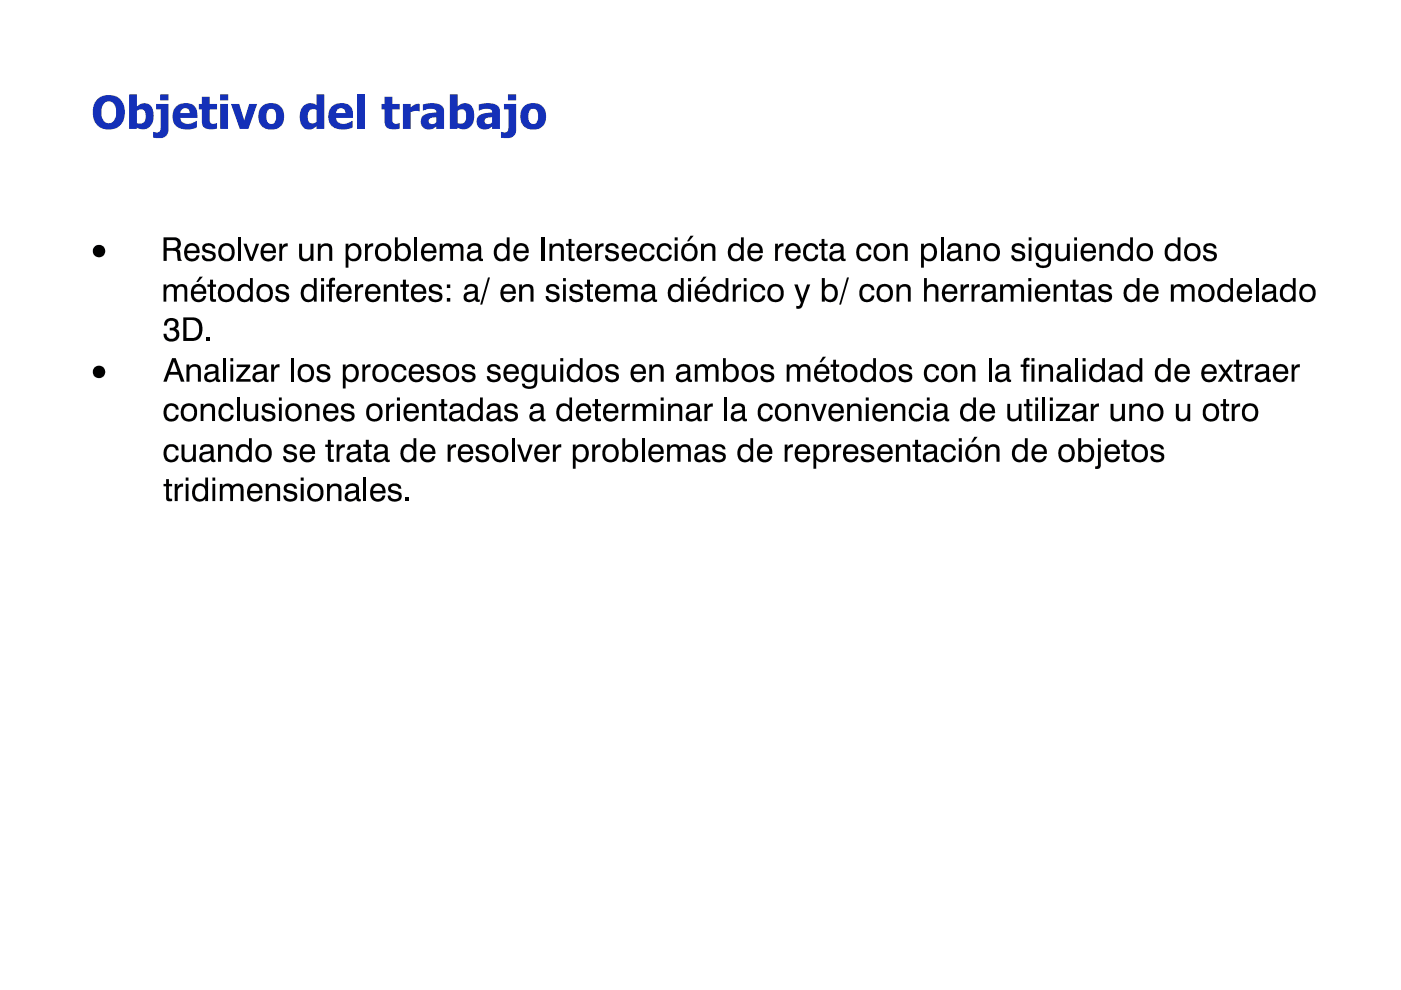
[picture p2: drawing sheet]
<svg xmlns="http://www.w3.org/2000/svg" width="297mm" height="210mm" viewBox="0 0 297 210" stroke-linecap="round" stroke-linejoin="round" font-family="sans-serif">
<!-- layer: TEXTO-TITULO -->
<g fill="#1430b8">
<path d="M42.8 20.5h1.7v1.5h1.5v1.2h-1.5v1.8a.92 .92 0 0 0 .2 1.1 .92 .92 0 0 0 1.2 0h.1v1.1l-.8 .2-1.2-.1a1.43 1.43 0 0 1-1.2-1.7v-2.4h-.6v-1.2h.6z"/>
<path d="M49 22h1.7l1.1 3.5 1-3.5h1.7l-1.8 5.3h-1.9z"/>
<path d="M75.7 20h1.6v7.3h-1.6z"/>
<path d="M81.5 20.5h1.7v1.5h1.6v1.2h-1.6v1.8a.92 .92 0 0 0 .3 1.1 .92 .92 0 0 0 1.1 0h.2v1.1l-.9 .2-1.2-.1a1.43 1.43 0 0 1-1.2-1.7v-2.4h-.6v-1.2h.6z"/>
<path d="M85.4 22h1.7v.8l1.2-.8h.7v1.6l-1.1-.1-.8 .3v3.5h-1.7z"/>
<path d="M20.6 21.1l1.3-.8 1.7-.1 1 .2 1 .8 .7 1.4 .2 1.6-.3 1.2-.8 1.2-1.1 .7-1.7 .2-1.2-.4-1-.7-.6-1.5-.1-1.7 .3-1.2zM22.2 21.8l-.7 1.2v1.4l.1 .5a1.5 1.5 0 0 0 1.7 1.2 1.5 1.5 0 0 0 1.3-1.6v-1.6a1.48 1.48 0 0 0-2.4-1.1z"/>
<path d="M29 23.4v2.7a1.34 1.34 0 0 0 1.5-.2 1.34 1.34 0 0 0 .4-1.4 1.11 1.11 0 0 0-.5-1.3 1.11 1.11 0 0 0-1.4 .2zM27.4 20h1.6v2.6l.9-.6 .8-.1a2.17 2.17 0 0 1 1.9 2.6l-.2 1.3-.3 .6-.6 .6-.9 .4h-.8l-.8-.4v.3h-1.6z"/>
<path d="M33.1 22h2.6v5.6l-.2 .8-.4 .5a3.7 3.7 0 0 1-2.6 .3v-1.2a1 1 0 0 0 1.5-.7l.1-4.1h-1zM34 20h1.7v1.3h-1.7z"/>
<path d="M37.1 22.8l.6-.5 .7-.3 1.4-.1 1.1 .3 .7 .9 .3 1.9h-3.7a1.69 1.69 0 0 0 2.6 1.1l.9-.5v1.4l-1.2 .4-1.1 .1-1-.2-.9-.5-.7-.9-.2-1 .1-1.2zM38.7 23.1l-.5 .9h2a.97 .97 0 0 0-.5-1 .97 .97 0 0 0-1 .1z"/>
<path d="M46.7 22h1.6v5.3h-1.6zM46.7 20h1.7v1.3h-1.7z"/>
<path d="M55.4 22.7l1-.7 .7-.1 1.3 .1 1.1 .5 .6 1 .1 1.5-.3 1.1-.5 .8-1 .5-1.4 .1-.8-.3-.8-.6-.5-.7-.1-1.5 .3-1.2zM57 23.1a2.39 2.39 0 0 0 0 3.1 1.19 1.19 0 0 0 1.3-.3 1.19 1.19 0 0 0 .2-1.2v-.2a1.13 1.13 0 0 0-1.3-1.4z"/>
<path d="M64.2 22.7l.4-.4 .8-.4h.9l.8 .4v-2.3h1.6v7.3h-1.6v-.5l-.7 .5-.9 .2a2.4 2.4 0 0 1-2-2.9l.2-.9zM65.5 23.5l-.3 1.2a1.14 1.14 0 0 0 1.1 1.5l.8-.3v-2.6a1.39 1.39 0 0 0-1.6 .2z"/>
<path d="M70.1 22.8l.6-.5 .7-.3 1.5-.1 1.1 .4 .6 .8 .2 .8v1.1h-3.6a1.69 1.69 0 0 0 2.6 1.1l1-.5v1.4l-1.3 .4-1.2 .1-1.1-.3-.7-.4-.7-1-.2-.8 .1-1.3zM71.7 23.1l-.5 .9h2a.97 .97 0 0 0-.4-1 .97 .97 0 0 0-1.1 .1z"/>
<path d="M91 25.2a.75 .75 0 0 0 .1 1 .75 .75 0 0 0 1 0l.4-.3v-1.1l-1 .2zM89.7 22.1l2.2-.2 1.4 .3a1.51 1.51 0 0 1 .8 1.5v3.6h-1.6v-.6l-.8 .6-.9 .2a1.74 1.74 0 0 1-1.6-1.9 1.74 1.74 0 0 1 2-1.6l1.3-.1a.8 .8 0 0 0-1.1-.8h-.7l-1 .3z"/>
<path d="M97 23.4v2.7a1.33 1.33 0 0 0 1.5-.2 1.33 1.33 0 0 0 .3-1.5 1.07 1.07 0 0 0-.5-1.2 1.07 1.07 0 0 0-1.3 .2zM95.4 20h1.6v2.6l.7-.5 1-.2a2.35 2.35 0 0 1 1.8 2.8l-.1 1.2-.5 .7-.5 .5-.8 .3h-.9l-.7-.4-.1 .3h-1.5z"/>
<path d="M102.9 25.2a.72 .72 0 0 0 0 1 .72 .72 0 0 0 1 0l.5-.3v-1.1l-.9 .1zM101.5 22.1l2.3-.2 1.2 .3a1.48 1.48 0 0 1 1 1.5v3.6h-1.6v-.6l-.7 .5-.7 .2a1.73 1.73 0 0 1-2-1.6 1.73 1.73 0 0 1 2-1.8l1.4-.1a.81 .81 0 0 0-1.1-.8h-.8l-1 .3z"/>
<path d="M106.8 22h2.6v5.4a1.88 1.88 0 0 1-2.4 1.9l-.8-.1v-1.2a1.04 1.04 0 0 0 1.5-.5l.1-4.3h-1zM107.7 20h1.7v1.3h-1.7z"/>
<path d="M111 22.7l.9-.7 .7-.1 1.4 .1 .9 .4 .7 1.1 .2 .8-.1 1.3-.5 1-.7 .6-.9 .3-1.6-.2-.8-.4-.7-1-.2-.9 .1-1.2zM112.6 23.1a2.39 2.39 0 0 0 0 3.1 1.17 1.17 0 0 0 1.2-.3 1.17 1.17 0 0 0 .3-1.2v-.2a1.13 1.13 0 0 0-1.4-1.4z"/>
</g>
<!-- layer: TEXTOS -->
<g fill="#000">
<path d="M43.1 52l.7-.4 1.2 .1 .6 .7v.3h-.6a.83 .83 0 0 0-.7-.6 .83 .83 0 0 0-.8 .5l.3 .4 1.7 .5 .2 .5v.4a1.61 1.61 0 0 1-2.4 .8l-.4-.4-.1-.6 .5-.1a.9 .9 0 0 0 .9 .8 .9 .9 0 0 0 .9-.7l-.1-.3-1.9-.6-.2-.4zM50.5 50.3h.6v5h-.6zM51.6 51.7h.7l1 2.9 1-2.9h.6l-1.3 3.6h-.6zM59.2 51.7h.6v.6l.4-.5 .8-.2v.7l-.7 .1-.4 .5-.1 2.4h-.6zM63.4 51.7h.7v2.3a.87 .87 0 0 0 .7 .9 .87 .87 0 0 0 .9-.6l.1-2.6h.7v3.6h-.6v-.5l-.3 .3-.7 .3-.8-.1-.6-.5zM67.4 51.7h.6v.5l.5-.5 .3-.1h.7l.7 .4 .2 .7v2.6h-.6v-2.3a.89 .89 0 0 0-.8-.9 .89 .89 0 0 0-.9 .6l-.1 2.6h-.6zM77.4 51.7h.6v.6l.4-.5 .7-.2v.7h-.5a.92 .92 0 0 0-.6 1v2h-.6zM87.9 50.3h.6v5h-.6zM93.2 51.7h.6v.5l.5-.5 .4-.1h.7l.5 .5 .7-.5h.9a1.1 1.1 0 0 1 .8 1.5v2.2h-.6v-2.5a.79 .79 0 0 0-.8-.7 .79 .79 0 0 0-.8 .7v2.5h-.6l-.1-2.4a.78 .78 0 0 0-.8-.8 .78 .78 0 0 0-.7 .8v2.4h-.7zM114.8 50.3h.7v5h-.7zM116.5 51.7h.6v.5l.5-.5 .3-.1h.7l.7 .4 .2 .8v2.5h-.6v-2.3a.89 .89 0 0 0-.7-.9 .89 .89 0 0 0-1 .6l-.1 2.6h-.6zM120.6 50.7h.6v1h.6v.4h-.6v2.5l.2 .2h.4v.5h-.1a.72 .72 0 0 1-.8 0 .72 .72 0 0 1-.3-.7v-2.5h-.6v-.4h.6z"/>
<path d="M126.2 51.7h.6v.6l.4-.5 .8-.2v.7l-.7 .1a.77 .77 0 0 0-.5 .9v2h-.6zM128.6 51.9l1-.4 1 .2 .4 .4 .1 .4v.2h-.5a.83 .83 0 0 0-.8-.6 .83 .83 0 0 0-.8 .5l.3 .4 1.5 .5a1.14 1.14 0 0 1 .3 1.4 1.14 1.14 0 0 1-1.4 .5l-.8-.1-.5-.5-.1-.7h.6a.91 .91 0 0 0 .8 .8 .91 .91 0 0 0 .9-.7l-.2-.3-1.6-.5a.98 .98 0 0 1-.2-1.5zM136.2 51.9l.9-.4 .9 .2 .6 .4 .2 .5v.3h-.6a1.03 1.03 0 0 0-1.3-.8 1.03 1.03 0 0 0-.7 1.3l.2 1a1 1 0 0 0 1.1 .4 1 1 0 0 0 .7-.8h.6l-.1 .4-.2 .4-.6 .5-1.1 .1-.7-.4-.5-.8v-1.2l.2-.6zM139.7 52.1l.7-.5 1.2 .1 .6 .4 .2 .5v.3h-.6a1.02 1.02 0 0 0-1.3-.7 1.02 1.02 0 0 0-.6 1.3l.2 1a.98 .98 0 0 0 1 .4 .98 .98 0 0 0 .8-.9h.6l-.3 .7-.4 .5-.6 .2h-.7l-.6-.3-.4-.3-.3-.9v-.9zM148.6 51.7h.6v.5l.5-.5 .9-.1a1.16 1.16 0 0 1 1.1 1.5v2.2h-.7v-2.2a.86 .86 0 0 0-.6-1 .86 .86 0 0 0-1 .5l-.1 .3v2.4h-.7zM164.3 51.7h.6v.6l.4-.5 .8-.2v.7l-.6 .1a.85 .85 0 0 0-.6 .9v2h-.6zM170.7 52.1l.8-.5 1.2 .1 .5 .4 .3 .8h-.7a1.02 1.02 0 0 0-1.2-.7 1.02 1.02 0 0 0-.7 1.3l.2 1a.98 .98 0 0 0 1.1 .4 .98 .98 0 0 0 .7-.9l.6 .1-.2 .6-.5 .5-1.3 .2-.6-.3-.3-.3-.3-.9v-1.2zM174.2 50.7h.6v1h.7v.4h-.7v2.5l.2 .2h.5v.5l-.5 .1a.68 .68 0 0 1-.8-.8v-2.5h-.5v-.4h.5zM182.2 51.9l.8-.4 1 .2 .5 .4 .2 .8h-.6v-.3a1.08 1.08 0 0 0-1.4-.3 1.08 1.08 0 0 0-.5 1.3l.2 .8a.97 .97 0 0 0 1 .4 .97 .97 0 0 0 .7-.8h.6v.2l-.2 .6-.6 .5-1.1 .1-.8-.4-.3-.6-.2-1.1 .2-.8zM189.4 51.7h.6v.5l.5-.5 .9-.1a1.16 1.16 0 0 1 1 1.5v2.2h-.5v-2.2a.89 .89 0 0 0-.8-1 .89 .89 0 0 0-1 .6l-.1 2.6h-.6zM199.4 50.3h.6v5h-.6zM204.8 51.7h.5v.5l.9-.6h.7l.7 .4 .2 .4v2.9h-.6v-2.5a.9 .9 0 0 0-.8-.7 .9 .9 0 0 0-.9 .5l-.1 2.7h-.6z"/>
<path d="M214.8 51.9l.9-.4 1.1 .3a.88 .88 0 0 1 .5 .9h-.6a.85 .85 0 0 0-.8-.6 .85 .85 0 0 0-.8 .5l.3 .4 1.7 .5 .3 .9-.1 .4-.4 .4-.6 .2h-.9l-.6-.3-.3-.5-.1-.5h.6a.93 .93 0 0 0 .8 .8 .93 .93 0 0 0 .9-.6l-.1-.4-1.9-.6-.2-.4v-.5zM223.8 51.7h.6v2.2a.89 .89 0 0 0 .8 .9 .89 .89 0 0 0 .9-.8l.1-2.3h.6v3.6h-.6v-.5l-.2 .3-.7 .3h-.8l-.4-.3-.3-.6zM233.1 51.7h.6v.5l.4-.5 .4-.1h.7l.7 .4 .2 .8v2.5h-.6v-2.3a.89 .89 0 0 0-.8-.9 .89 .89 0 0 0-.9 .6l-.1 2.6h-.6zM255.4 51.9l.3-.2 .7-.2 .9 .3a.85 .85 0 0 1 .6 .9h-.6a.83 .83 0 0 0-.8-.6 .83 .83 0 0 0-.8 .5l.4 .4 1.7 .5 .2 .8-.2 .6-.3 .3-.6 .2h-.9l-.6-.3-.3-.5-.1-.5h.6a.9 .9 0 0 0 .9 .8 .9 .9 0 0 0 .9-.7l-.2-.3-1.8-.6-.3-.4v-.5zM35.2 67.8l.7-.3h.9l.8 .4 .2 .7a1.14 1.14 0 0 1-.5 1.1l.6 .5 .1 .4-.1 1-.5 .6-.7 .2h-.8l-.6-.2-.5-.8-.1-.6h.6l.1 .5a.97 .97 0 0 0 1.6 .4 .97 .97 0 0 0-.2-1.6l-.8-.1v-.5h.3a.78 .78 0 0 0 .9-.9 .78 .78 0 0 0-1.2-.5l-.5 .3-.1 .6h-.6v-.6zM34.7 60.3h.6v.5l.4-.4 .5-.2 .7 .1 .5 .5 .6-.5h.9a1.17 1.17 0 0 1 .8 1.5v2.2h-.6v-2.5a.76 .76 0 0 0-.8-.7 .76 .76 0 0 0-.8 .7v2.5h-.6v-2.3a.79 .79 0 0 0-.7-.9 .79 .79 0 0 0-.9 .7v2.5h-.6zM43.9 71.5h.6v.8h-.6zM44.5 59.3h.7v1h.6v.5h-.6v2.5l.1 .1h.5v.6h-.3a.68 .68 0 0 1-1-.8v-2.4h-.5v-.5h.5zM50.2 77.3h2.8v.5l-2.1 2.6h2.2v.5h-3v-.5l2.1-2.6h-2zM58.8 60.5l.6-.3h.8l.5 .2a.85 .85 0 0 1 .5 .9h-.6a.83 .83 0 0 0-.7-.6 .83 .83 0 0 0-.8 .5l.2 .4 1.7 .5 .2 .2 .1 .6v.5l-.5 .5-1.2 .2-.6-.2-.5-.5-.2-.6h.6a.91 .91 0 0 0 .9 .7 .91 .91 0 0 0 .9-.6l-.3-.4-1.4-.4a.98 .98 0 0 1-.2-1.6zM67.3 77.7l.8-.5h1l.5 .3 .3 .5 .1 .3h-.6a.84 .84 0 0 0-.8-.6 .84 .84 0 0 0-.8 .6l.2 .3 1.7 .5 .3 .4 .1 .6-.2 .4-.4 .3-1.2 .3-.5-.2-.6-.5-.1-.7h.6a.9 .9 0 0 0 .8 .8 .9 .9 0 0 0 .9-.6l-.2-.4-1.3-.4a.91 .91 0 0 1-.6-1.4zM69.9 59.1l.5-.2h.6v.6a.46 .46 0 0 0-.5 0 .46 .46 0 0 0-.1 .5v.3h.6v.5h-.6v3.2h-.6v-3.2h-.6v-.5h.6v-.8z"/>
<path d="M75.3 60.3h.6v.7l.5-.7h.6v.6l-.7 .1-.4 .6v2.4h-.6zM81.4 60.3h.6v.6l.6-.6h1a1.12 1.12 0 0 1 .8 1.3v2.4h-.6v-2.3a.87 .87 0 0 0-.7-.9 .87 .87 0 0 0-1 .6l-.1 2.6h-.6zM83.5 77.6l.7-.4 1.3 .1 .4 .4 .3 .7v.1h-.6a1.01 1.01 0 0 0-1.3-.7 1.01 1.01 0 0 0-.7 1.2l.1 .9a.97 .97 0 0 0 1.1 .6 .97 .97 0 0 0 .8-.9h.6l-.1 .5-.5 .7-.6 .2-.6 .1-.8-.4-.5-.6-.1-.7v-.9zM85.4 59.3h.7v1h.6v.5h-.6v2.5l.1 .1h.5v.6h-.4a.66 .66 0 0 1-.9-.8v-2.4h-.5v-.5h.5zM90.6 77.7l.8-.5h.8l.4 .2a.91 .91 0 0 1 .7 .9h-.6a.84 .84 0 0 0-.8-.6 .84 .84 0 0 0-.8 .6l.2 .3 1.7 .5a1.17 1.17 0 0 1 .2 1.4 1.17 1.17 0 0 1-1.3 .6l-.8-.2-.5-.4-.2-.8h.6a.89 .89 0 0 0 .8 .8 .89 .89 0 0 0 .9-.6l-.3-.4-1.4-.4a.98 .98 0 0 1-.4-1.4zM91.3 60.5l.6-.3 1.1 .1 .6 .4 .1 .5-.6 .1a.86 .86 0 0 0-.7-.6 .86 .86 0 0 0-.9 .5l.2 .4 1.7 .5a1.16 1.16 0 0 1 .2 1.4 1.16 1.16 0 0 1-1.3 .6l-.6-.1-.7-.6-.2-.6h.6a.93 .93 0 0 0 .9 .7 .93 .93 0 0 0 .9-.6l-.3-.4-1.2-.3a.98 .98 0 0 1-.4-1.7zM98.3 77.5l.6-.3h.8l.4 .2a.83 .83 0 0 1 .6 .9h-.6a.83 .83 0 0 0-.7-.6 .83 .83 0 0 0-.8 .5l.2 .4 1.7 .5a1.19 1.19 0 0 1 .1 1.4 1.19 1.19 0 0 1-1.2 .6l-.8-.2-.5-.4-.2-.8h.5a.92 .92 0 0 0 .9 .8 .92 .92 0 0 0 .9-.6l-.3-.4-1.4-.4a1 1 0 0 1-.2-1.6zM103.5 58.8h.4l-1.7 5.8h-.4zM103.4 77.7l.8-.5h1l.5 .3 .3 .5 .1 .3h-.6a.83 .83 0 0 0-.8-.6 .83 .83 0 0 0-.8 .5l.2 .4 1.4 .3a1.11 1.11 0 0 1 .6 1.4 1.11 1.11 0 0 1-1.3 .8l-.9-.2-.5-.4-.2-.8h.6a.92 .92 0 0 0 .8 .8 .92 .92 0 0 0 1-.6l-.4-.4-1.6-.6a1.04 1.04 0 0 1-.2-1.2zM110.1 60.3h.6v.6l.2-.4 .7-.3 .7 .1 .6 .3 .2 .6v2.8h-.6v-2.4a.87 .87 0 0 0-.7-.9 .87 .87 0 0 0-1 .6l-.1 2.7h-.6zM114.8 77.3h.6v2.2a.88 .88 0 0 0 .8 1 .88 .88 0 0 0 1-.7l.1-2.5h.6v3.6h-.6v-.5l-.4 .4-.5 .2-.9-.1-.6-.4zM116.1 60.5l.6-.3 1.2 .1 .5 .4 .2 .6h-.6a.84 .84 0 0 0-.8-.6 .84 .84 0 0 0-.8 .6l.2 .3 1.6 .5a1.16 1.16 0 0 1 .3 1.4 1.16 1.16 0 0 1-1.3 .6l-.7-.1-.7-.6-.1-.6h.5a.93 .93 0 0 0 .9 .7 .93 .93 0 0 0 .9-.6v-.2l-.3-.2-1.4-.4a.98 .98 0 0 1-.2-1.6z"/>
<path d="M121.1 60.5l.6-.3h.8l.6 .2a.86 .86 0 0 1 .4 .9h-.6a.83 .83 0 0 0-.7-.6 .83 .83 0 0 0-.8 .5l.2 .4 1.6 .5a1.19 1.19 0 0 1 .2 1.5 1.19 1.19 0 0 1-1.4 .5l-.8-.3-.4-.4-.1-.6h.5a.91 .91 0 0 0 .9 .7 .91 .91 0 0 0 .9-.6l-.3-.4-1.4-.4a.98 .98 0 0 1-.2-1.6zM124.5 59.3h.6v1h.6v.5h-.6v2.5l.2 .1h.4v.6h-.3a.68 .68 0 0 1-.9-.8v-2.4h-.5v-.5h.5zM128.5 77.7l.8-.5h1l.5 .3 .3 .5v.3h-.5a.83 .83 0 0 0-.8-.6 .83 .83 0 0 0-.8 .5l.2 .4 1.3 .3a1.11 1.11 0 0 1 .7 1.4 1.11 1.11 0 0 1-1.4 .8l-.9-.2-.4-.4-.2-.8h.6a.92 .92 0 0 0 .8 .8 .92 .92 0 0 0 .9-.6l-.3-.4-1.7-.6-.2-.5zM130.1 60.3h.6v.5l.4-.4 .5-.2 .7 .1 .4 .3a.2 .2 0 0 0 .2 .1 .2 .2 0 0 0 .2-.2l.5-.2 .6-.1 .5 .2 .4 .4 .1 3.2h-.7v-2.4a.79 .79 0 0 0-.7-.8 .79 .79 0 0 0-.8 .7v2.5h-.7v-2.4a.79 .79 0 0 0-.7-.8 .79 .79 0 0 0-.8 .7l-.1 2.5h-.6zM155.4 60.3h.6v.7l.3-.6 .8-.2v.7h-.1a.89 .89 0 0 0-1 1v2.1h-.6zM161.6 77.5l.6-.3h.8l.4 .2a.83 .83 0 0 1 .6 .9h-.6a.83 .83 0 0 0-.7-.6 .83 .83 0 0 0-.8 .5l.2 .4 1.7 .5a1.19 1.19 0 0 1 .2 1.4 1.19 1.19 0 0 1-1.3 .6l-.8-.2-.5-.4-.2-.8h.6a.92 .92 0 0 0 .8 .8 .92 .92 0 0 0 .9-.6l-.3-.4-1.4-.4a1 1 0 0 1-.2-1.6zM159.6 60.6l.7-.4 1.1 .1 .4 .2 .4 .7 .1 .3h-.7a1.02 1.02 0 0 0-1.3-.7 1.02 1.02 0 0 0-.6 1.3l.1 .8a.97 .97 0 0 0 1 .6 .97 .97 0 0 0 .9-.9l.6 .1-.2 .6-.6 .6-1 .2-.8-.3-.4-.4-.3-.8 .1-1.2zM168.4 60.3h.7l1 3 1-3h.7l-1.7 4.7a.96 .96 0 0 1-1.3 .4v-.6h.7l.3-.6zM176.7 76.3h.5v1h.7v.5h-.7l.1 2.4 .1 .2h.5v.5l-.4 .1a.66 .66 0 0 1-.8-.8v-2.4h-.6v-.5h.6zM179.6 58.8h.4l-1.7 5.8h-.4zM182.6 60.7l.9-.5 1.2 .2 .4 .3 .3 .6v.2h-.6a1.01 1.01 0 0 0-1.2-.7 1.01 1.01 0 0 0-.8 1.2l.2 .9a.98 .98 0 0 0 1 .6 .98 .98 0 0 0 .8-.9h.6l-.1 .6-.5 .6-.9 .3-1-.3-.4-.4-.3-.8v-1.1zM190.8 77.6l.7-.4 1.1 .1 .5 .3 .2 .5v.2h-.6a.83 .83 0 0 0-.7-.6 .83 .83 0 0 0-.8 .5l.3 .4 1.4 .4a1.16 1.16 0 0 1 .4 1.4 1.16 1.16 0 0 1-1.4 .7l-.6-.1-.6-.5-.2-.8h.6a.92 .92 0 0 0 .8 .8 .92 .92 0 0 0 .9-.6l-.3-.4-1.4-.4a.95 .95 0 0 1-.3-1.5z"/>
<path d="M190.1 60.3h.5v.6l.4-.5 .6-.2 .7 .1 .5 .3 .3 .4v3h-.6v-2.3a.88 .88 0 0 0-.7-.9 .88 .88 0 0 0-1 .6l-.1 2.6h-.6zM195.9 59h.6v1.8l.4-.4 .5-.2 .9 .1 .5 .4 .2 .5v2.8h-.7v-2.4a.87 .87 0 0 0-.7-.9 .87 .87 0 0 0-1 .6l-.1 2.7h-.6zM196.3 77.7l.8-.5 1.3 .1 .4 .4 .3 .7v.1h-.6a1.01 1.01 0 0 0-1.3-.7 1.01 1.01 0 0 0-.7 1.2l.1 .9a.97 .97 0 0 0 1.1 .6 .97 .97 0 0 0 .8-.9h.6v.2l-.2 .5-.4 .5-1.2 .3-.8-.4-.5-.6-.1-.7v-.9zM203.7 60.3h.6v.7l.3-.6 .8-.2v.7h-.1a.89 .89 0 0 0-1 1v2.1h-.6zM206 60.3h.6v.7l.4-.6 .7-.2v.7h-.1a.9 .9 0 0 0-1 1v2.1h-.6zM212 60.3h.6v.5l.4-.4 .6-.2 .8 .2 .3 .2a.17 .17 0 0 0 .2 .1 .17 .17 0 0 0 .1-.2l.6-.2 .6-.1 .4 .2 .4 .4 .1 3.2h-.6v-2.4a.79 .79 0 0 0-.7-.8 .79 .79 0 0 0-.9 .7v2.5h-.6l-.1-2.5a.76 .76 0 0 0-.7-.7 .76 .76 0 0 0-.8 .7v2.5h-.7zM223.4 60.3h.5v.6l.8-.6h1a1.07 1.07 0 0 1 .7 1.3v2.4h-.6v-2.3a.88 .88 0 0 0-.7-.9 .88 .88 0 0 0-1 .6l-.1 2.6h-.6zM227.5 59.3h.5v1h.7v.5h-.7v2.4l.2 .2h.5v.6h-.4a.65 .65 0 0 1-.6-.1 .65 .65 0 0 1-.2-.7v-2.4h-.6v-.5h.6zM233.3 60.5l.5-.3h.9l.4 .2a.85 .85 0 0 1 .6 .9h-.6a.83 .83 0 0 0-.8-.6 .83 .83 0 0 0-.8 .5l.2 .4 1.8 .5a1.19 1.19 0 0 1 .1 1.4 1.19 1.19 0 0 1-1.3 .6l-.7-.1-.5-.3-.3-.9h.6a.91 .91 0 0 0 .8 .7 .91 .91 0 0 0 1-.6l-.3-.4-1.4-.4a.98 .98 0 0 1-.2-1.6zM248.2 60.3h.6v.5l.5-.4 .5-.2 .6 .1 .6 .5 .5-.4 1-.1a1.17 1.17 0 0 1 .8 1.5v2.2h-.6v-2.4a.82 .82 0 0 0-.9-.8 .82 .82 0 0 0-.7 1v2.2h-.7v-2.3a.79 .79 0 0 0-.7-.9 .79 .79 0 0 0-.8 .8v2.4h-.7zM262.1 76.3h.6v1h.7v.5h-.7v2.4l.2 .2h.5v.5l-.3 .1a.76 .76 0 0 1-1-.8v-2.4h-.5v-.5h.5zM266.2 59h.6v5h-.6z"/>
<path d="M35.1 86.1l.3-.3 .5-.3 1.3 .2 .4 .3 .3 .7v.2h-.6a1.01 1.01 0 0 0-1.3-.8 1.01 1.01 0 0 0-.7 1.3l.2 1a.98 .98 0 0 0 1.1 .4 .98 .98 0 0 0 .7-.8h.6l-.2 .6-.5 .6-1 .2-.9-.3-.5-.6-.1-.7v-.9zM35.2 94.6l.7-.4 1.3 .1 .4 .4 .3 .7-.6 .1a1.01 1.01 0 0 0-1.3-.8 1.01 1.01 0 0 0-.7 1.3l.1 .8 .2 .3a.96 .96 0 0 0 1 .3 .96 .96 0 0 0 .7-.8l.6 .1-.2 .6-.4 .5-1.2 .2-.8-.3-.4-.5-.2-.8 .1-1.1zM38.5 94.3h.6v2.3a.89 .89 0 0 0 .9 .9 .89 .89 0 0 0 .9-.9v-2.3h.6v3.6h-.6v-.5l-.4 .5h-1.3a1.2 1.2 0 0 1-.7-1.4zM39.5 77.3h.6v.5l.3-.3 .7-.3h.7l.5 .3 .3 .7v2.7h-.6v-2.3a.87 .87 0 0 0-.8-.9 .87 .87 0 0 0-.9 .6l-.1 2.6h-.7zM42.5 85.6h.6v.6l.5-.5 .5-.2 .7 .1 .5 .3 .3 .7v2.7h-.6v-2.4a.87 .87 0 0 0-.8-.8 .87 .87 0 0 0-.9 .5l-.2 2.7h-.6zM47.3 75.9h.6v5h-.6zM46.2 94.3h.6v.5l.4-.4 .6-.2h.7l.5 .3 .3 .7v2.7h-.7v-2.2a.87 .87 0 0 0-.7-1 .87 .87 0 0 0-1 .6v2.6h-.7zM46.7 86.1l.3-.3 .6-.3 1.2 .2 .5 .3 .2 .7v.2h-.6a1.01 1.01 0 0 0-1.2-.8 1.01 1.01 0 0 0-.8 1.3l.3 1a.98 .98 0 0 0 1 .4 .98 .98 0 0 0 .7-.8h.6v.1l-.1 .5-.6 .6-1 .2-.9-.3-.4-.6-.2-.7 .1-.9zM50.2 84.3h.6v5h-.6zM51.7 85.6h.6v2.3a.88 .88 0 0 0 .8 .9 .88 .88 0 0 0 1-.7v-2.5h.6v3.7h-.6v-.6l-.3 .4-.6 .3-.8-.1-.6-.5zM55.7 86l.8-.5 1.2 .2 .4 .3 .2 .4v.2h-.6a.83 .83 0 0 0-.8-.6 .83 .83 0 0 0-.8 .6l.2 .3 1.7 .5 .3 .3 .1 .7a1.61 1.61 0 0 1-2.4 .8l-.5-.5-.1-.5 .6-.1a.91 .91 0 0 0 .9 .7 .91 .91 0 0 0 .9-.6l-.3-.4-1.4-.4a.97 .97 0 0 1-.4-1.4zM57.5 77.3h.6v.7l.5-.7 .6-.1 .1 .7h-.2a.9 .9 0 0 0-1 1v2h-.6z"/>
<path d="M60.2 94.7l.7-.5h1.2l.4 .3 .4 .5v.3h-.6a.86 .86 0 0 0-.8-.6 .86 .86 0 0 0-.8 .5l.2 .3 1.8 .6 .2 .4 .1 .6-.2 .4-.4 .3-1.1 .2-.8-.2-.3-.4-.2-.7h.6a.93 .93 0 0 0 .8 .8 .93 .93 0 0 0 1-.6l-.3-.4-1.3-.4a.91 .91 0 0 1-.6-1.4zM61.7 75.9h.7v5h-.7zM64.7 85.6h.6v.6l.7-.6h1a1.15 1.15 0 0 1 .7 1.5v2.2h-.6v-2.3a.89 .89 0 0 0-.8-.9 .89 .89 0 0 0-.9 .8l-.1 2.4h-.6zM69.5 93.2h.6v1.1h.7v.5h-.7v2.4l.2 .2h.5v.5h-.2a.73 .73 0 0 1-.8 0 .73 .73 0 0 1-.3-.7v-2.4h-.5v-.5h.5zM71.4 94.3h.6v.6l.5-.6 .6-.1v.7l-.7 .1-.4 .5v2.4h-.6zM72.6 85.8l1-.3 .9 .2 .4 .3 .2 .5v.1h-.6a.83 .83 0 0 0-.7-.5 .83 .83 0 0 0-.9 .5l.2 .3 1.7 .5 .3 .4 .1 .6-.4 .7-.6 .3h-.7l-.8-.3-.3-.3-.2-.7h.6a.91 .91 0 0 0 .9 .7 .91 .91 0 0 0 .9-.6l-.3-.4-1.3-.3a.99 .99 0 0 1-.4-1.7zM76.8 77.3h.6v.7l.5-.7 .6-.1 .1 .7h-.2a.9 .9 0 0 0-1 1v2h-.6zM77.6 93.2h.6v1.1h.6v.5h-.6v2.4l.1 .2h.5v.5h-.4a.66 .66 0 0 1-.8-.7v-2.4h-.6v-.5h.6zM81.9 85.6h.6v.7l.5-.7 .6-.1v.7h-.1a.9 .9 0 0 0-1 1v2.1h-.6zM89.5 85.6h.6v.6l.6-.6h1a1.19 1.19 0 0 1 .8 1.5v2.2h-.6v-2.3a.89 .89 0 0 0-.8-.9 .89 .89 0 0 0-.9 .8l-.1 2.4h-.6zM93.6 84.6h.6v1h.6v.5h-.6v2.5l.2 .2h.4v.5h-.3a.68 .68 0 0 1-.9-.8v-2.4h-.6v-.5h.6zM94.9 94.3h.6v.6l.4-.5 .7-.2 .1 .7h-.3a.88 .88 0 0 0-.9 1v2h-.6z"/>
<path d="M101 94.7l.7-.5h1.1l.5 .3 .3 .5 .1 .3h-.6a.86 .86 0 0 0-.8-.6 .86 .86 0 0 0-.8 .5l.2 .3 1.7 .6 .3 .4 .1 .6-.2 .4-.4 .3-1.2 .2-.7-.2-.4-.4-.1-.7h.6a.93 .93 0 0 0 .8 .8 .93 .93 0 0 0 1-.6l-.4-.4-1.2-.4a.91 .91 0 0 1-.6-1.4zM107.2 85.8l1-.3 .9 .2 .5 .3 .1 .5v.1h-.6a.83 .83 0 0 0-.7-.5 .83 .83 0 0 0-.8 .5l.3 .3 1.4 .4a1.15 1.15 0 0 1 .4 1.4 1.15 1.15 0 0 1-1.3 .7l-.9-.2-.4-.3-.3-.8h.6a.91 .91 0 0 0 .9 .7 .91 .91 0 0 0 .9-.6l-.3-.4-1.6-.5a.97 .97 0 0 1-.1-1.5zM108.5 92.9h.6v5h-.6zM109.6 94.3h.7l1 2.9 1-2.9h.6l-1.3 3.6h-.6zM117.2 94.3h.6v.6l.5-.6 .6-.1 .1 .7h-.2a.88 .88 0 0 0-.9 1v2h-.7zM125.6 94.3h.6v.6l.5-.6 .6-.1v.7h-.2a.88 .88 0 0 0-.9 1v2h-.6zM126.2 84.6h.6v1h.6v.5h-.6v2.5l.2 .2h.4v.5h-.3a.68 .68 0 0 1-.9-.8v-2.4h-.6v-.5h.6zM131.8 85.6h.6v.7l.6-.7 .6-.1v.7h-.2a.9 .9 0 0 0-1 1v2.1h-.6zM136.1 92.9h.6v5h-.6zM134.1 85.6h.6v.5l.5-.4 .4-.2 .7 .1 .5 .5 1-.6h.5l.5 .3 .3 .5v3h-.5v-2.5a.82 .82 0 0 0-1-.7 .82 .82 0 0 0-.7 1v2.2h-.6v-2.4a.77 .77 0 0 0-.7-.8 .77 .77 0 0 0-.8 .6l-.1 2.6h-.6zM137.7 77.3h.6v.5l.3-.3 .6-.3h.7l.6 .4 .2 .7v2.6h-.6v-2.3a.87 .87 0 0 0-.7-.9 .87 .87 0 0 0-1 .6l-.1 2.6h-.6zM141.6 85.6h.6v.6l.8-.6h.9a1.15 1.15 0 0 1 .8 1.5v2.2h-.6v-2.3a.88 .88 0 0 0-.8-.9 .88 .88 0 0 0-1 .6l-.1 2.6h-.6z"/>
<path d="M141.4 94.3h.6v.5l.5-.5 .4-.1 .7 .1 .5 .5 .8-.6 .9 .1a1.33 1.33 0 0 1 .7 1.4v2.2h-.6v-2.2a.82 .82 0 0 0-.9-1 .82 .82 0 0 0-.7 1v2.2h-.7v-2.2a.82 .82 0 0 0-.8-1 .82 .82 0 0 0-.8 1v2.2h-.6zM149.4 85.6h.5v.7l.6-.7 .6-.1v.7h-.1a.89 .89 0 0 0-1 1v2.1h-.6zM151.1 94.7l.7-.5h1.2l.5 .4 .3 .5v.2h-.6a.83 .83 0 0 0-.7-.6 .83 .83 0 0 0-.9 .5l.1 .2 .3 .2 1.4 .4a1.14 1.14 0 0 1 .3 1.4 1.14 1.14 0 0 1-1.3 .6l-.8-.1-.5-.4-.2-.8h.6a.92 .92 0 0 0 .9 .8 .92 .92 0 0 0 .9-.7l-.3-.3-1.7-.6-.3-.6zM147.3 77.3h.6v.5l.4-.4 .5-.2 .8 .1 .3 .3a.17 .17 0 0 0 .2 .1 .17 .17 0 0 0 .1-.2l.6-.3h.6l.4 .1 .4 .5 .2 3.1h-.7v-2.3a.79 .79 0 0 0-.7-.9 .79 .79 0 0 0-.8 .7l-.1 2.5h-.6v-2.3a.82 .82 0 0 0-.9-.8 .82 .82 0 0 0-.7 1v2.1h-.6zM153.6 84.3h.6v5h-.6zM161 86l.6-.4 .5-.1 1 .2 .5 .4 .2 .5v.3h-.6a1 1 0 0 0-1.1-.8 1 1 0 0 0-.8 1.2l.2 1.1a1 1 0 0 0 1 .4 1 1 0 0 0 .8-.8h.5l-.1 .5-.4 .6-1 .3-1-.3-.4-.4-.2-.8v-1.3zM166.4 94.3h.6v.6l.4-.6 .7-.1v.7h-.5a.92 .92 0 0 0-.6 1v2h-.6zM168.5 85.6h.6v.6l.7-.6h1a1.15 1.15 0 0 1 .7 1.5v2.2h-.6v-2.3a.87 .87 0 0 0-.6-.9 .87 .87 0 0 0-1.1 .5l-.1 .3v2.4h-.6zM166.8 77.3h.6v.5l.3-.3 .6-.3 .7 .1 .4 .3a.2 .2 0 0 0 .2 .1 .2 .2 0 0 0 .2-.2l.7-.3 .7 .1a1.28 1.28 0 0 1 .6 1.5v2.1h-.6v-2.3a.79 .79 0 0 0-.8-.9 .79 .79 0 0 0-.8 .9v2.3h-.6v-2.3a.79 .79 0 0 0-.7-.9 .79 .79 0 0 0-.9 .7v2.5h-.6zM172 85.6h.7l1 2.9 1-2.9h.6l-1.3 3.7h-.6zM176.6 94.3h.6v.6l.4-.6 .7-.1 .1 .7h-.3a.88 .88 0 0 0-.9 1v2h-.6zM179.6 85.6h.6v.6l.3-.4 .6-.3 .8 .1 .5 .3 .3 .9v2.5h-.7v-2.3a.88 .88 0 0 0-.7-.9 .88 .88 0 0 0-1 .6l-.1 2.6h-.6z"/>
<path d="M182.8 94.5l.8-.3 1 .1 .5 .3 .2 .5v.2h-.6a.83 .83 0 0 0-.7-.6 .83 .83 0 0 0-.8 .5v.2l.4 .2 1.3 .4a1.14 1.14 0 0 1 .4 1.4 1.14 1.14 0 0 1-1.3 .6l-.9-.1-.4-.4-.2-.8h.5a.92 .92 0 0 0 .9 .8 .92 .92 0 0 0 .9-.7l-.3-.3-1.3-.4-.5-.3-.2-.6zM188.9 85.6h.6v.6l.6-.6h1a1.19 1.19 0 0 1 .8 1.5v2.2h-.6v-2.3a.89 .89 0 0 0-.8-.9 .89 .89 0 0 0-.9 .8l-.1 2.4h-.6zM189.9 94.3h.6v.5l.7-.5 1-.1a1.18 1.18 0 0 1 .8 1.5v2.2h-.6v-2.2a.87 .87 0 0 0-.7-1 .87 .87 0 0 0-1 .6l-.1 2.6h-.7zM194 93.2h.6v1.1h.7v.5h-.7v2.4l.2 .2h.5v.5h-.4a.66 .66 0 0 1-.9-.7v-2.4h-.5v-.5h.5zM193 86.1l.8-.5 1-.1 .5 .3 .4 .3 .2 .8h-.6l-.1-.2a1.02 1.02 0 0 0-1.2-.6 1.02 1.02 0 0 0-.7 1.2l.2 1.1a1 1 0 0 0 1.1 .4 1 1 0 0 0 .7-.8h.6l-.2 .6-.4 .5-.9 .3-1-.3-.5-.6-.2-.9v-.9zM200.1 94.5l.6-.3 1.2 .1 .6 .5 .1 .7h-.5l-.1-.2a1.03 1.03 0 0 0-1.3-.5 1.03 1.03 0 0 0-.6 1.2l.2 1a.98 .98 0 0 0 1 .4 .98 .98 0 0 0 .8-.8h.5v.4l-.2 .4-.7 .5-1.1 .1-.7-.4-.4-1v-1l.2-.7zM203.8 77.3h.5v.5l.3-.3 .7-.3h.7l.5 .3 .3 .7v2.7h-.6v-2.3a.87 .87 0 0 0-.8-.9 .87 .87 0 0 0-.9 .6l-.1 2.6h-.6zM209.6 75.9h.6v5h-.6zM208.9 94.3h.6v.5l.2-.3 .7-.3h.7l.6 .4 .2 .6v2.7h-.6v-2.3a.87 .87 0 0 0-.7-.9 .87 .87 0 0 0-1 .6l-.1 2.6h-.6zM213.6 85.6h.6v2.3a.9 .9 0 0 0 .8 .9 .9 .9 0 0 0 .9-.7l.1-2.5h.6v3.7h-.6v-.6l-.4 .4-.5 .3h-.6l-.6-.3-.3-.6zM217.1 76.1l.5-.3 .7 .1v.5a.46 .46 0 0 0-.6 .1 .46 .46 0 0 0-.1 .5v.3h.7v.5h-.7v3.1h-.6v-3.1h-.6v-.5h.6zM217.6 84.6h.6v1h.7v.5h-.7l.1 2.5 .6 .2v.5h-.4a.66 .66 0 0 1-.9-.8v-2.4h-.5v-.5h.5z"/>
<path d="M221 84.3h.7v5h-.7zM220.3 77.3h.5v.5l.6-.5 1-.1a1.05 1.05 0 0 1 .9 1.4v2.3h-.6v-2.2a.88 .88 0 0 0-.8-1 .88 .88 0 0 0-1 .7v2.5h-.6zM223.9 85.6h2.9v.5l-2.1 2.6h2.2v.6h-3v-.5l2.1-2.6h-2.1zM228 75.9h.6v5h-.6zM231.3 85.6h.6v.7l.5-.7 .6-.1v.7h-.1a.9 .9 0 0 0-1 1v2.1h-.6zM235.5 85.6h.6v2.4a.87 .87 0 0 0 .7 .8 .87 .87 0 0 0 1-.5l.1-2.7h.6v3.7h-.6v-.6l-.6 .6h-1a1.19 1.19 0 0 1-.8-1.5zM238.3 93.2h.5v1.1h.7v.5h-.7l.1 2.5 .6 .1v.5h-.3a.66 .66 0 0 1-.7 0 .66 .66 0 0 1-.2-.7v-2.4h-.6v-.5h.6zM239.4 85.6h.6v.6l.4-.4 .6-.3 .7 .1 .5 .3 .2 .4v3h-.5v-2.3a.88 .88 0 0 0-.8-.9 .88 .88 0 0 0-1 .6l-.1 2.6h-.6zM244.1 94.7l.7-.5h1.1l.5 .3 .3 .4 .1 .4h-.6a.83 .83 0 0 0-.8-.6 .83 .83 0 0 0-.8 .5v.2l.4 .2 1.3 .4a1.14 1.14 0 0 1 .4 1.4 1.14 1.14 0 0 1-1.3 .6l-.8-.1-.5-.4-.2-.8h.6a.92 .92 0 0 0 .8 .8 .92 .92 0 0 0 1-.7l-.4-.3-1.6-.6-.3-.6zM249.3 85.6h.6v2.4a.87 .87 0 0 0 .8 .8 .87 .87 0 0 0 .9-.5l.2-2.7h.5v3.7h-.5v-.6l-.3 .4-.7 .3-.9-.1-.6-.7zM258.3 77.3h.7l.9 1.3 .8-1.3h.8l-1.3 1.8 1.3 1.8h-.7l-1-1.4-.9 1.4h-.7l1.3-1.8zM259.3 84.6h.6v1h.7v.5h-.7l.1 2.5 .6 .2v.5h-.3a.66 .66 0 0 1-.7-.1 .66 .66 0 0 1-.3-.7v-2.4h-.5v-.5h.5z"/>
<path d="M261.2 85.6h.5v.7l.3-.5 .9-.3v.7h-.1a.9 .9 0 0 0-1 1v2.1h-.6zM263.9 77.3h.6v.7l.6-.7 .5-.1 .1 .7h-.1a.95 .95 0 0 0-1.1 1v2h-.6zM273.9 77.3h.5v.7l.5-.7 .6-.1 .1 .7h-.1a.9 .9 0 0 0-1.1 1v2h-.5zM35.2 101.6h.6v1h.7v.5h-.7l.1 2.5 .6 .1v.5l-.3 .1a.66 .66 0 0 1-.8-.1 .66 .66 0 0 1-.2-.7v-2.4h-.5v-.5h.5zM37 102.6h.6v.7l.5-.7 .7-.1v.7h-.1a.9 .9 0 0 0-1 1v2h-.7zM46.6 102.6h.6v.5l.3-.4 .6-.2 .6 .1 .6 .5 .4-.4 .5-.2 1 .2 .4 .6v2.9h-.6v-2.3a.79 .79 0 0 0-.7-.8 .79 .79 0 0 0-.9 .6v2.5h-.6v-2.3a.82 .82 0 0 0-.9-.8 .82 .82 0 0 0-.7 1v2.1h-.6zM56.3 102.6h.6v.6l.5-.5 .5-.2 .7 .1 .5 .3 .3 .6v2.7h-.6v-2.2a.87 .87 0 0 0-.7-.9 .87 .87 0 0 0-1 .6l-.1 2.5h-.7zM60.5 102.8l.6-.3 1.3 .1 .4 .4 .1 .4v.2h-.5a.86 .86 0 0 0-.8-.6 .86 .86 0 0 0-.9 .5l.3 .4 1.6 .5a1.16 1.16 0 0 1 .3 1.4 1.16 1.16 0 0 1-1.3 .6l-.9-.2-.5-.5-.1-.6h.6a.93 .93 0 0 0 .8 .7 .93 .93 0 0 0 .9-.6l-.3-.4-1.2-.3a.98 .98 0 0 1-.4-1.7zM69.3 102.6h.6v.6l.5-.5 .5-.2 .7 .1 .5 .3 .3 .6v2.7h-.6v-2.3a.87 .87 0 0 0-.8-.9 .87 .87 0 0 0-.9 .6l-.2 2.6h-.6zM77.1 101.2h.6v5h-.6zM82.6 102.8l.6-.3 1.2 .1 .5 .4 .2 .5-.6 .1a.84 .84 0 0 0-.8-.6 .84 .84 0 0 0-.8 .6l.2 .3 1.7 .5a1.15 1.15 0 0 1 .2 1.3 1.15 1.15 0 0 1-1.2 .7l-.9-.2-.6-.5-.1-.6h.6a.9 .9 0 0 0 .8 .7 .9 .9 0 0 0 .9-.6v-.2l-.3-.2-1.4-.4a.98 .98 0 0 1-.2-1.6zM86 105.5h.7v.7h-.7z"/>
<path d="M35.3 50.9v1.7h1.4a.85 .85 0 0 0 .9-1 .85 .85 0 0 0-1.1-.7zM34.7 50.3h2.6l.6 .3 .4 .5 .1 .8-.2 .5-.5 .5a.8 .8 0 0 1 .5 .8l.1 1.2 .2 .4h-.8l-.2-1.3a.76 .76 0 0 0-1-.8h-1.2v2.1h-.6z"/>
<path d="M40 52.3l-.3 .9h2v-.2a.97 .97 0 0 0-.6-.9 .97 .97 0 0 0-1.1 .2zM39.5 52l.6-.4 .8-.1 .8 .3 .5 .6 .1 1.3h-2.6l.2 .8 .7 .3a.83 .83 0 0 0 1.1-.7h.5v.2l-.2 .6-.5 .4-1.2 .1-.8-.5-.4-.6-.1-1 .2-.9z"/>
<path d="M47.4 52.3l-.5 .9v.8l.3 .6a1.16 1.16 0 0 0 1.5 .1 1.16 1.16 0 0 0 .4-1.5l-.1-.6-.3-.3-.4-.2zM46.7 52.1l.3-.3 .8-.3 1 .2 .6 .4 .3 .7 .1 .7-.1 .8-.5 .8-.8 .3h-.8l-.9-.5-.3-.6-.1-.6v-.8z"/>
<path d="M56.2 52.4l-.3 .8h2v-.3a1.01 1.01 0 0 0-1.7-.5zM55.7 52l.7-.4h1.1l.6 .4 .3 .6 .1 1.1h-2.6l.1 .7 .4 .4h.4a.83 .83 0 0 0 1.1-.7h.6v.2l-.3 .6-.5 .4-1 .1-1-.5-.4-.8-.1-.9z"/>
<path d="M68.1 59h.6v.6h-.6zM68.1 60.3h.6v3.7h-.6z"/>
<path d="M74.1 52.4l-.3 .8 .2 1.1 .5 .5h.7l.4-.2 .3-.3 .1-1.2-.2-.6-.7-.4a.92 .92 0 0 0-1 .3zM73.3 51.7h.6v.5l.8-.6 1 .1 .6 .5 .3 .8v1.1l-.2 .6-.5 .4-.3 .3h-.9l-.4-.1-.4-.5v2h-.6z"/>
<path d="M80.6 52.2l-.5 .9 .1 1 .3 .5a1.17 1.17 0 0 0 1.4 0 1.17 1.17 0 0 0 .4-1.4l-.1-.6-.4-.4-.4-.1zM79.8 52.2l.6-.5 .6-.2 1 .2 .6 .5 .4 .8v.9l-.2 .7-.5 .5-.7 .3h-.8l-.8-.5-.5-1.1v-.9z"/>
<path d="M84.8 52.3l-.5 .8v.7l.3 .8a1.14 1.14 0 0 0 1.5 0 1.14 1.14 0 0 0 .3-1.4l-.3-.8a1.08 1.08 0 0 0-1.3-.1zM83.7 50.3h.6v1.9l.6-.5 .8-.2 .7 .3 .4 .5 .3 .6v.8l-.1 .8-.6 .7-.5 .2h-.7l-.9-.6v.5h-.6z"/>
<path d="M90.2 52.4l-.3 .8h2v-.3a.99 .99 0 0 0-1.7-.5zM89.7 52l.5-.3 .9-.2 .8 .3 .5 .6 .1 1.3h-2.6l.2 .8 .7 .3a.83 .83 0 0 0 1.1-.7h.6l-.2 .6-.6 .6-1 .1-.9-.3-.3-.5-.3-1 .1-.8z"/>
<path d="M99.3 52.1l.5-.4 .6-.2 .9 .1 .6 .4 .1 .5v2.2l.4 .1v.5a.61 .61 0 0 1-.6 .1 .61 .61 0 0 1-.4-.6l-.6 .5-1.1 .1a1.14 1.14 0 0 1-.7-1.4 1.14 1.14 0 0 1 1.3-.8h.3a.57 .57 0 0 0 .8-.6 .57 .57 0 0 0-.8-.5 .68 .68 0 0 0-.9 .7h-.6zM99.8 53.8a.69 .69 0 0 0 0 1 .69 .69 0 0 0 1 0 .84 .84 0 0 0 .6-.8v-.5z"/>
<path d="M105.7 52.4l-.4 .8 .1 .8 .3 .6a1.12 1.12 0 0 0 1.3 .1 1.12 1.12 0 0 0 .5-1.3l-.2-.8-.3-.4-.7-.1zM105.2 52l.4-.3 .9-.2 .5 .2 .4 .4v-1.8h.6v5h-.6v-.5l-.6 .6h-.9l-.9-.6-.3-.7v-1z"/>
<path d="M109.8 52.4l-.3 .8h2l-.1-.6a1.01 1.01 0 0 0-1.6-.2zM109.3 52l.6-.4 .8-.1 .8 .3 .4 .6 .2 1.3h-2.6l.1 .7 .3 .3 .5 .1a.88 .88 0 0 0 1.1-.7l.6 .1-.2 .5-.6 .6-1 .1-1-.4-.5-1.1 .1-1z"/>
<path d="M119.4 59h.6v.6h-.6zM119.4 60.3h.6v3.7h-.6z"/>
<path d="M123.2 52.3l-.3 .9h2l-.1-.2a.97 .97 0 0 0-.6-.9 .97 .97 0 0 0-1 .2zM122.7 52l.6-.4 .8-.1 .7 .3 .5 .6 .2 1.3h-2.6l.2 .8 .7 .3a.83 .83 0 0 0 1-.7h.6v.2l-.3 .6-.4 .4-1 .1-.9-.3-.4-.6-.2-.8 .1-.9z"/>
<path d="M132.7 52.4l-.3 .8h2v-.3a1.01 1.01 0 0 0-1.7-.5zM132.2 52l.8-.4h1.1l.5 .4 .4 .6v1.1h-2.6l.2 .7 .4 .4h.4a.83 .83 0 0 0 1-.7h.6v.2l-.3 .6-.5 .4-.9 .1-1.1-.5-.4-.8v-.9z"/>
<path d="M143 50.3h.7v.7h-.7zM143 51.7h.7v3.6h-.7z"/>
<path d="M145.5 52.3l-.3 .4-.2 .5 .1 .8 .3 .6a1.15 1.15 0 0 0 1.4 .1 1.15 1.15 0 0 0 .5-1.3l-.1-.6-.4-.5-.4-.2zM144.9 52l.6-.4 .9-.1 .8 .3 .4 .4 .2 .6 .1 .9-.2 .8-.4 .6-.7 .3h-.9l-.5-.2-.4-.4-.3-.6-.1-.8 .1-.8zM146.4 50h.7l-1 1.2h-.4z"/>
<path d="M145.9 59h.6v.6h-.6zM145.9 60.3h.6v3.7h-.6z"/>
<path d="M155.5 52.2l-.5 .8 .1 1.2a1.09 1.09 0 0 0 1.4 .6 1.09 1.09 0 0 0 .6-1.4l-.1-.7-.3-.4-.5-.2zM154.7 52.1l.3-.3 .7-.3 .9 .2 .5 .4v-1.8h.6v5h-.6v-.5l-.8 .6h-.7l-.8-.5-.5-1.2 .1-.9z"/>
<path d="M157.7 59h.6v.6h-.6zM157.7 60.3h.6v3.7h-.6z"/>
<path d="M159.4 52.4l-.3 .8h2v-.2a1.01 1.01 0 0 0-.7-.9 1.01 1.01 0 0 0-1 .3zM158.9 52l.7-.4 .7-.1 .8 .3 .5 .6 .1 1.3h-2.6l.2 .7 .3 .4h.4a.83 .83 0 0 0 1.1-.7h.6v.2l-.3 .6-.5 .4-1 .1-1-.5-.4-.6v-1.1z"/>
<path d="M167.4 52.4l-.3 .8h2v-.3a.99 .99 0 0 0-1.7-.5zM167 51.9l.9-.4 .8 .1 .6 .4 .3 .6 .2 1.1h-2.7l.2 .8 .7 .3a.83 .83 0 0 0 1.1-.7h.6l-.2 .6-.6 .6-1.2 .1-.8-.5-.4-.7v-.7l.1-.9z"/>
<path d="M176.3 52l.7-.4 .7-.1 .6 .2 .4 .4 .2 .3v2.3v.1h.4v.5l-.2 .1a.58 .58 0 0 1-.8-.6l-.9 .6-1-.1-.5-.4-.1-.6 .3-.7 .5-.3 .9-.1a.58 .58 0 0 0 .8-.6 .58 .58 0 0 0-.9-.5 .68 .68 0 0 0-.8 .7h-.6zM176.7 53.8a.66 .66 0 0 0-.1 1 .66 .66 0 0 0 1 0l.6-.5v-.8z"/>
<path d="M186.2 52.3l-.4 1 .3 1.2a1.15 1.15 0 0 0 1.4 .3 1.15 1.15 0 0 0 .5-1.4l-.1-.8-.4-.4-.8-.1zM185.6 52.1l.7-.5 .9-.1 .7 .3 .4 .4 .3 .7 .1 .9-.2 .8-.5 .5-.7 .3h-.8l-.9-.6-.3-.5-.1-1.3z"/>
<path d="M196.3 52.3l-.4 .6v1l.2 .6 .4 .3h.7l.6-.4 .2-.8-.1-.8a1.05 1.05 0 0 0-1.6-.5zM195.3 51.7h.6v.5l.8-.6 1 .1 .7 .6 .3 .9-.2 1.3-.7 .8-1.1 .1-.4-.2-.4-.4v2h-.6z"/>
<path d="M201.1 52.1l.4-.3 .6-.3 1.1 .2 .5 .4 .1 .3v2.3l.1 .1h.3v.5l-.2 .1a.58 .58 0 0 1-.8-.6l-.6 .5-1 .1-.6-.3-.2-.5a1.31 1.31 0 0 1 1.6-1.4 .57 .57 0 0 0 .8-.6 .57 .57 0 0 0-.8-.5 .68 .68 0 0 0-.9 .7h-.6zM201.5 53.9a.68 .68 0 0 0 .1 .9 .68 .68 0 0 0 .9 0l.6-.5 .1-.8z"/>
<path d="M209.6 52.3l-.3 .3-.2 .8 .1 .6 .3 .6a1.16 1.16 0 0 0 1.4 .1 1.16 1.16 0 0 0 .5-1.4l-.2-.7-.3-.4-.8-.1zM209 52.1l.6-.5 .9-.1 .7 .3 .5 .4 .2 .5 .1 1.1-.2 .8-.4 .5-.7 .3h-.9l-.6-.3-.4-.4-.3-.8v-.9z"/>
<path d="M218 59h.7v.6h-.7zM218 60.3h.7v3.7h-.7z"/>
<path d="M218.1 50.3h.6v.7h-.6zM218.1 51.7h.6v3.6h-.6z"/>
<path d="M220.6 52.3l-.4 .5-.1 .6v.6l.3 .6a1.13 1.13 0 0 0 1.4 .1 1.13 1.13 0 0 0 .5-1.3l-.2-.7a1.02 1.02 0 0 0-1.5-.4zM220 52l.4-.3 .9-.2 .4 .2 .5 .4v-.4h.6v3.9l-.2 .6-.7 .6h-1.3l-.5-.2-.4-.4-.1-.5h.6a1.12 1.12 0 0 0 1.7 .5l.3-.5v-.9l-.5 .6h-1l-.7-.3-.4-.7-.1-1.4z"/>
<path d="M227.8 50.3h.5v.7h-.5zM227.8 51.7h.5v3.6h-.5z"/>
<path d="M230 52.4l-.3 .8h2v-.3a1.01 1.01 0 0 0-1.7-.5zM229.6 52l.7-.4h1.1l.7 .6 .3 .8v.7h-2.7l.2 .6a.99 .99 0 0 0 1 .5 .99 .99 0 0 0 .8-.7h.6v.3l-.3 .5-.6 .4-1.1 .1-.7-.4-.5-1.2 .1-1.1z"/>
<path d="M237.9 52.3l-.3 .5-.1 1.1 .2 .6 .7 .3a1.2 1.2 0 0 0 1.2-1.6l-.1-.6-.4-.4-.7-.1zM237.3 52l.5-.3 .9-.2 .5 .2 .4 .4v-1.8h.6v5h-.6v-.5l-.6 .5-.9 .1-.9-.6-.3-.9v-.8z"/>
<path d="M242 52.4l-.4 .8v.8l.3 .6a1.15 1.15 0 0 0 1.4 .1 1.15 1.15 0 0 0 .5-1.3v-.6l-.4-.5-.9-.2zM241.4 52.1l.7-.5 .9-.1 .7 .3 .4 .4 .3 .6 .1 .9-.2 .8-.5 .6-.7 .3h-.8l-.6-.2-.4-.4-.3-.6v-.8l.1-.8z"/>
<path d="M248 52.3l-.3 .5-.1 1.1 .2 .6 .7 .3a1.2 1.2 0 0 0 1.2-1.6l-.1-.6-.4-.4-.7-.1zM247.4 52l.5-.3 .9-.2 .5 .2 .4 .4v-1.8h.6v5h-.6v-.5l-.6 .5-.9 .1-.9-.6-.4-.9v-.8z"/>
<path d="M252.1 52.4l-.4 .8v.8l.3 .6a1.17 1.17 0 0 0 1.4 .1 1.17 1.17 0 0 0 .5-1.4l-.1-.5-.4-.5-.8-.2zM251.5 52.1l.6-.5 .9-.1 .8 .3 .4 .4 .3 .6 .1 .9-.2 .8-.5 .6-.7 .3h-.9l-.5-.2-.4-.4-.3-.6-.1-.8 .2-.8z"/>
<path d="M36.9 76.7l-.8 2.2h1.5zM36.5 75.9h.8l1.8 5h-.7l-.6-1.5h-1.9l-.6 1.5h-.7z"/>
<path d="M39.5 67.8v3.9l1.9-.2 .6-.4 .2-.8v-1.1l-.2-.7-.7-.6zM38.9 67.3h2.5l.7 .3 .5 .6 .3 1.2v1l-.4 1.1-.6 .5-.9 .3h-2.1z"/>
<path d="M41.6 60.9l-.3 .3-.2 .6h2a1 1 0 0 0-.5-.9 1 1 0 0 0-1 0zM41 60.6l.7-.4 1.1 .1 .6 .5 .3 .9v.6h-2.6v.5l.3 .4a.99 .99 0 0 0 1.7-.4l.6 .1-.5 .8-.5 .3h-1l-.9-.5-.2-.5-.1-1.2 .1-.7zM42.3 58.7h.7l-1 1.1h-.4z"/>
<path d="M47.3 60.9l-.4 .7v1.3l.6 .5h.9l.6-.6 .1-.9-.2-.5-.3-.5-.3-.1zM46.7 60.7l.4-.3 1-.2 .7 .2 .5 .3 .3 .7 .1 .9-.2 .8-.4 .6-.7 .3-.6 .1-.6-.1-.6-.5-.3-.6-.1-.9 .1-.7z"/>
<path d="M48.9 75.9h.5v.7h-.5zM48.9 77.3h.5v3.6h-.5z"/>
<path d="M51.3 60.9l-.4 .9v.8l.2 .5 .7 .4 .7-.1 .4-.5 .1-1-.1-.6a1.06 1.06 0 0 0-1.6-.4zM50.8 60.6l.4-.3 .7-.1 .7 .2 .4 .4v-1.8h.6v5h-.6v-.5l-.6 .5h-1l-.5-.2-.4-.4-.3-.8v-.8z"/>
<path d="M55.5 60.9l-.5 .7 .1 1.3 .5 .5h1l.6-.6v-.9l-.1-.5-.3-.5-.3-.1zM54.8 60.7l.5-.3 1-.2 .6 .2 .5 .3 .4 .7 .1 .9-.2 .8-.5 .6-.6 .3-.6 .1-.6-.1-.7-.5-.3-.6v-.9l.1-.7z"/>
<path d="M64.1 78l-.3 .6v1.1a1.12 1.12 0 0 0 1.5 .7 1.12 1.12 0 0 0 .7-1.4l-.4-1a1.11 1.11 0 0 0-1.5 0zM63.5 77.8l.5-.5 .7-.1 1 .1 .5 .4 .3 .8 .1 .9-.2 .8-.5 .6-.6 .2-.7 .1-.7-.3-.4-.3-.4-1v-.9z"/>
<path d="M64.9 60.9l-.4 .6-.1 .9 .1 .4a1.09 1.09 0 0 0 1.4 .7 1.09 1.09 0 0 0 .6-1.5l-.1-.7a1.09 1.09 0 0 0-1.5-.4zM64.2 60.7l.6-.4 .6-.1 .8 .2 .3 .4v-1.8h.6v5h-.6v-.5l-.4 .4-.6 .2-.6-.1-.6-.3-.4-.7-.1-.6v-1z"/>
<path d="M72.3 60.9l-.4 .9h2v-.2a.98 .98 0 0 0-1.6-.7zM71.8 60.6l1-.4 .9 .2 .6 .5 .2 .7v.7h-2.6l.2 .7a.97 .97 0 0 0 1 .5 .97 .97 0 0 0 .8-.7h.6v.1l-.2 .6-.8 .5-.8 .1-.6-.2-.4-.4-.4-.7v-.9l.2-.8z"/>
<path d="M73.7 77.9l-.4 .7v.8l.2 .8 .7 .3 .7-.1 .4-.5 .1-1.1-.3-.8a1.15 1.15 0 0 0-1.4-.1zM72.7 77.3h.6v.5l.8-.6h.9l.7 .6 .4 1-.2 1.2-.5 .8-1.1 .3-.6-.2-.4-.4v1.9h-.6z"/>
<path d="M78.4 60.9l-.4 .9h2.1l-.1-.2a.99 .99 0 0 0-1.6-.7zM77.9 60.6l.5-.3 .6-.1 .8 .2 .5 .3 .3 .8v.8h-2.6l.3 .9a.99 .99 0 0 0 1.7-.4h.6l-.3 .7-.6 .5h-1.1l-.8-.5-.3-.6-.1-.9 .2-.9z"/>
<path d="M80 77.9l-.4 .7 .1 1.3a1.12 1.12 0 0 0 1.4 .5 1.12 1.12 0 0 0 .7-1.4l-.4-1a1.13 1.13 0 0 0-1.4-.1zM79.4 77.7l.4-.4 1-.1 .7 .1 .5 .4 .4 .8v.9l-.2 .8-.5 .6-.5 .2-.7 .1-.6-.2-.5-.4-.4-1v-1.1z"/>
<path d="M87.8 77.8l-.3 .3-.2 .7h2l-.1-.3a1 1 0 0 0-1.4-.7zM87.2 77.6l.7-.4h.8l.7 .4 .4 .5 .1 1.2h-2.6l.1 .7 .4 .4 .3 .1a.83 .83 0 0 0 1.1-.8h.7l-.3 .8-.8 .5h-1.1l-.7-.5-.3-.9v-.9z"/>
<path d="M88.2 60.9l-.3 .3-.1 .6h1.9v-.3a1 1 0 0 0-1.5-.6zM87.6 60.6l.7-.4 1.2 .1 .6 .5 .3 .9v.6h-2.6v.6l.3 .3a.99 .99 0 0 0 1.6-.4l.6 .1-.3 .6-.6 .5h-1.1l-.8-.5-.4-.9v-.9z"/>
<path d="M94.9 77.9l-.3 .5-.1 .5 .2 1.2a1.17 1.17 0 0 0 1.5 .2 1.17 1.17 0 0 0 .5-1.4l-.3-.9a1.14 1.14 0 0 0-1.5-.1zM94.4 77.6l.4-.3 .9-.1 .7 .1 .5 .4 .4 .8 .1 .9-.2 .7-.5 .7-.6 .2-.7 .1-.5-.2-.6-.4-.4-.9v-1z"/>
<path d="M94.7 60.3h.8v.8h-.8zM94.7 63.2h.8v.8h-.8z"/>
<path d="M98.7 60.6l.3-.2 .7-.2 1.3 .2 .3 .6v2.4l.4 .1v.5h-.1a.57 .57 0 0 1-.8-.5l-1.2 .6-.9-.2a1.18 1.18 0 0 1-.3-1.4 1.18 1.18 0 0 1 1.3-.7h.2a.58 .58 0 0 0 .8-.5 .58 .58 0 0 0-.8-.6 .68 .68 0 0 0-.9 .7h-.6zM99.1 62.5a.69 .69 0 0 0 .1 1 .69 .69 0 0 0 1-.1l.4-.4 .1-.9z"/>
<path d="M107.1 60.9l-.4 .9h2v-.2a.99 .99 0 0 0-1.6-.7zM106.5 60.7l.6-.4 1.1-.1 .6 .3 .5 .8v1h-2.6l.3 .9a.99 .99 0 0 0 1.7-.4h.6l-.2 .6-.4 .4-1.2 .3-.7-.3-.5-.5-.2-.9 .1-1.2z"/>
<path d="M107.7 77.9l-.3 .9h1.9v-.6l-.4-.4-.7-.1zM107.1 77.7l.9-.5h.8l.5 .3 .6 .8 .1 1h-2.6l.3 .9a.99 .99 0 0 0 1.6-.5h.6l-.1 .6-.5 .5-1.1 .3-.8-.3-.4-.5-.3-.9 .1-.8z"/>
<path d="M111.5 78l-.3 .8v.6l.2 .6 .7 .5 .8-.1 .3-.3 .1-.6-.1-1.3-.4-.4-.5-.1zM110.9 77.8l.9-.6 1 .1 .5 .5v-.5h.6v3.8l-.2 .7-.6 .5-1.2 .2-.6-.2-.5-.4-.1-.5h.6a1.05 1.05 0 0 0 1.5 .5 .8 .8 0 0 0 .5-.9v-.5l-.5 .4-.8 .2-.7-.3-.5-.5-.2-.6-.1-.9z"/>
<path d="M118.8 75.9h.6v.7h-.6zM118.8 77.3h.6v3.6h-.6z"/>
<path d="M121.3 77.8l-.4 .5-.1 1.1 .3 .8 .4 .3 .8-.1 .5-.4 .1-.5-.1-1.2a1.09 1.09 0 0 0-1.5-.5zM120.6 77.7l.5-.4 .7-.1 .8 .2 .3 .4v-1.9h.6v5h-.6v-.4l-.4 .4-.6 .2-.8-.2-.4-.3-.4-.6-.2-.7 .1-.9z"/>
<path d="M125.3 77.9l-.4 .8 .2 1.3 .3 .3 .4 .2 .7-.1 .3-.2 .3-.5-.1-1.3-.3-.5-.3-.1-.5-.1zM124.6 77.8l.6-.5 .7-.1 .9 .1 .5 .4 .4 .8 .1 1-.3 .9-.5 .4-1.2 .3-.7-.3-.4-.3-.4-1v-.8z"/>
<path d="M127.3 60.9l-.3 .3-.2 .6h2l-.1-.3a.95 .95 0 0 0-1.4-.6zM126.7 60.6l1-.4 .9 .2 .6 .5 .2 .7v.7h-2.6l.1 .6 .2 .3a.99 .99 0 0 0 1.7-.4l.6 .1-.3 .6-.7 .5h-1.1l-.8-.5-.3-.9v-.8l.1-.7z"/>
<path d="M134.7 77.9l-.4 .9h2l-.2-.7a1.05 1.05 0 0 0-1.4-.2zM134.2 77.6l1-.4 .9 .1 .6 .5 .2 .8v.7h-2.6l.3 .9a.99 .99 0 0 0 1.7-.5h.6v.2l-.2 .6-.6 .4-1 .2-.6-.2-.4-.4-.4-.8v-.8l.2-.8z"/>
<path d="M136.2 60.7l.4-.3 .7-.2 1.2 .2 .4 .7v2.1a.26 .26 0 0 0 .1 .3 .26 .26 0 0 0 .3 0v.5h-.2a.57 .57 0 0 1-.8-.5l-1.1 .6-.8-.1-.4-.5-.2-.5 .3-.8 .7-.3 .6-.1a.6 .6 0 0 0 .9-.6 .88 .88 0 0 0-.9-.5 .88 .88 0 0 0-.8 .7h-.6zM136.7 62.6a.63 .63 0 0 0-.1 .8 .63 .63 0 0 0 .9 .1l.4-.1 .3-.4 .1-.9z"/>
<path d="M142.7 60.9l-.3 .3-.2 .5 .1 1.1a1.09 1.09 0 0 0 1.4 .7 1.09 1.09 0 0 0 .7-1.5l-.2-.7a1.05 1.05 0 0 0-1.5-.4zM141.9 60.8l.6-.4 .5-.2 .7 .1 .7 .5v-1.8h.5v5h-.5v-.5l-.5 .4-.6 .2-.8-.1-.5-.4-.3-.6-.1-.8v-.8z"/>
<path d="M148.4 60.9l-.3 .3-.2 .6h2a1 1 0 0 0-.5-.9 1 1 0 0 0-1 0zM147.8 60.6l1-.4 .8 .1 .6 .5 .3 .9v.6h-2.6l.1 .5 .2 .4a.99 .99 0 0 0 1.7-.4l.6 .1-.5 .8-.5 .3h-1l-.9-.5-.3-.9v-.9zM149.1 58.7h.7l-1 1.1h-.4z"/>
<path d="M152.1 60.9l-.3 .5-.1 .5 .1 .9a1.09 1.09 0 0 0 1.4 .7 1.09 1.09 0 0 0 .6-1.5l-.1-.7a1.01 1.01 0 0 0-1.6-.4zM151.5 60.7l.5-.4 .7-.1 .8 .2 .3 .4v-1.8h.6v5h-.6v-.5l-.4 .4-.6 .2-.6-.1-.6-.3-.4-.7-.2-.6 .1-1z"/>
<path d="M154.2 78l-.2 .3-.2 .6 .2 1a1.09 1.09 0 0 0 1.4 .5 1.09 1.09 0 0 0 .6-1.4l-.3-1a1.08 1.08 0 0 0-1.5 0zM153.3 75.9h.6v1.9l.5-.5 .7-.1 .7 .1 .5 .5 .3 .8v1l-.2 .7-.5 .5-.7 .3-.6-.1-.7-.5v.4h-.6z"/>
<path d="M158.2 77.9l-.4 1 .2 1a1.12 1.12 0 0 0 1.4 .5 1.12 1.12 0 0 0 .7-1.4l-.4-1a1.14 1.14 0 0 0-1.5-.1zM157.7 77.6l.4-.3 .9-.1 .8 .1 .5 .4 .4 .8v.9l-.2 .8-.5 .6-.6 .2-.7 .1-.5-.2-.6-.4-.3-.5-.1-1.4z"/>
<path d="M163.8 60.9l-.4 .7v1.1l.4 .7 .8 .1a1.49 1.49 0 0 0 .8-2.2l-.6-.5zM163 60.8l.7-.5 .6-.1 .8 .1 .6 .4 .4 .8 .1 1.1-.5 1-.7 .4-.7 .1-.6-.1-.6-.5-.4-1.1v-.9z"/>
<path d="M173.6 77.9l-.3 .4-.1 .5h2v-.3a.95 .95 0 0 0-1.6-.6zM173.1 77.6l.7-.4 1.1 .1 .7 .5 .3 .8v.7h-2.7l.1 .4 .2 .5a.99 .99 0 0 0 1.7-.5h.6l-.1 .4-.5 .7-.5 .2h-1.1l-.7-.5-.3-.9v-.9zM174.5 75.6h.6l-.9 1.2h-.5z"/>
<path d="M175.1 61.1l-.3 .7 .1 .8 .2 .5 .6 .4 .7-.1 .5-.6 .1-.9-.3-.8a1.07 1.07 0 0 0-1.6 0zM174.2 59h.7v1.8l.4-.4 .8-.2 .7 .2 .6 .6 .2 1.5-.3 .9-.4 .5-.7 .2-.6-.1-.7-.5v.5h-.7z"/>
<path d="M179.3 78l-.3 .6v1l.3 .6 .5 .3 .8-.1 .4-.4 .2-.8-.2-.9a1.09 1.09 0 0 0-1.7-.3zM178.7 77.8l.6-.5 .7-.1 .9 .1 .5 .4 .4 .9v1l-.6 1.1-.7 .3-.7 .1-.7-.3-.4-.3-.4-1.2 .1-.9z"/>
<path d="M183.5 77.9l-.5 .7v.9l.3 .7 .4 .3 .8-.1 .5-.4 .2-.8-.2-.9a1.05 1.05 0 0 0-1.5-.4zM182.8 77.7l.5-.4 .7-.1 .7 .1 .4 .5v-1.9h.6v5h-.6v-.4l-.4 .4-.6 .2-.7-.1-.5-.4-.5-1v-1.1z"/>
<path d="M186.8 61l-.3 .8 .1 1a1.12 1.12 0 0 0 1.4 .7 1.12 1.12 0 0 0 .7-1.5l-.1-.6-.4-.5-.7-.2zM186.2 60.8l.5-.4 .8-.2 .9 .2 .5 .3 .4 .8v1l-.2 .7-.5 .6-1.2 .3-.6-.1-.6-.5-.4-1 .1-1z"/>
<path d="M187.5 77.9l-.3 .7-.1 .8 .4 .8 .5 .3 .7-.1 .5-.4 .2-.8-.2-.9a1.1 1.1 0 0 0-1.7-.4zM186.9 77.8l.6-.5 .6-.1 1 .1 .5 .4 .3 .9v1l-.5 1.1-.7 .3-.7 .1-.8-.3-.3-.3-.4-1.2 .1-.9z"/>
<path d="M200.6 77.9l-.4 .7v.8l.3 .8 .5 .3 .8-.1 .4-.4 .2-.8-.2-.9a1.1 1.1 0 0 0-1.6-.4zM199.9 77.7l.5-.4 .8-.1 .9 .1 .5 .4 .3 .7 .1 .8-.1 .8-.5 .7-.7 .3-.7 .1-.7-.3-.4-.3-.3-.7-.1-.9z"/>
<path d="M200.7 60.9l-.4 .9h2.1l-.1-.2a.99 .99 0 0 0-1.6-.7zM200.2 60.6l.5-.3 .6-.1 .8 .2 .5 .3 .3 .8v.8h-2.5l.2 .9a.99 .99 0 0 0 1.7-.4h.6l-.3 .7-.6 .5h-1.1l-.8-.5-.3-.5-.1-1 .2-.9z"/>
<path d="M208.4 60.7l.6-.4 .6-.1 1.1 .2 .4 .8v2a.24 .24 0 0 0 .1 .3 .24 .24 0 0 0 .3 0v.5a.62 .62 0 0 1-1-.5l-.9 .5h-.9a1.13 1.13 0 0 1-.6-1.4 1.13 1.13 0 0 1 1.3-.8h.2a.67 .67 0 0 0 .9-.5 .87 .87 0 0 0-.9-.6 .87 .87 0 0 0-.8 .7h-.6zM208.9 62.5a.67 .67 0 0 0 0 .9 .67 .67 0 0 0 .9 0h.1a.84 .84 0 0 0 .6-.8v-.5z"/>
<path d="M218.7 75.9h.6v.7h-.6zM218.7 77.3h.6v3.6h-.6z"/>
<path d="M220.5 60.9l-.3 .3-.2 .6h2v-.3a.98 .98 0 0 0-1.5-.6zM219.9 60.6l.7-.4 1.1 .1 .7 .5 .3 .9v.6h-2.7l.1 .5 .2 .4a.99 .99 0 0 0 1.7-.4l.6 .1-.5 .8-.4 .3h-1.1l-.8-.5-.3-.6-.1-1.2z"/>
<path d="M229.5 75.9h.7v.7h-.7zM229.5 77.3h.7v3.6h-.7z"/>
<path d="M229.4 60.7l.3-.3 .8-.2 .9 .1 .5 .3 .2 .6v2.2l.4 .1v.5a.62 .62 0 0 1-1-.5l-.4 .4-.7 .2-.8-.1-.4-.5-.1-.7 .2-.6 1.2-.4a.69 .69 0 0 0 1-.5 .88 .88 0 0 0-.9-.6 .88 .88 0 0 0-.8 .7h-.6zM229.9 62.5a.67 .67 0 0 0 0 .9 .67 .67 0 0 0 .9 0h.1a.84 .84 0 0 0 .6-.8v-.5z"/>
<path d="M232 77.9l-.3 .4-.2 1 .2 .7 .5 .5 .9-.1 .5-.4 .1-.5-.1-1.2a1.05 1.05 0 0 0-1.6-.4zM231.3 77.7l.6-.4 .7-.1 .7 .2 .4 .4v-1.9h.6v5h-.6v-.4l-.5 .4-.6 .2-.8-.2-.4-.3-.4-.6-.1-.7 .1-.9z"/>
<path d="M239.4 60.9l-.5 .6-.1 .8 .2 .5a1.09 1.09 0 0 0 1.4 .7 1.09 1.09 0 0 0 .6-1.5l-.1-.7a1.07 1.07 0 0 0-1.5-.4zM238.6 60.8l.3-.4 .8-.2 .7 .1 .6 .5v-1.8h.6v5h-.6v-.5l-.5 .4-.6 .2-.8-.1-.4-.4-.4-.6-.1-.7 .1-.9z"/>
<path d="M239.7 78l-.2 .6v1.1l.2 .5 .5 .3 .8-.1 .4-.4 .2-.6-.1-.9a1.04 1.04 0 0 0-1.8-.5zM239.2 77.7l.7-.5h.6l.6 .1 .5 .5v-1.9h.6v5h-.6v-.4l-.5 .4-.6 .2-.8-.2-.4-.3-.5-1.2v-.8z"/>
<path d="M243.4 60.9l-.4 .9h2v-.2a.99 .99 0 0 0-1.6-.7zM242.8 60.7l.6-.4 1-.1 .7 .3 .5 .8v1h-2.6l.3 .9a.99 .99 0 0 0 1.7-.4h.6l-.2 .6-.4 .4-1.2 .3-.8-.3-.5-.7-.1-.7v-.8z"/>
<path d="M245.9 77.9l-.4 .7v.9l.2 .7 .5 .3 .8-.1 .4-.4 .2-.7-.1-1a1.08 1.08 0 0 0-1.6-.4zM245.4 77.5l.4-.2 .7-.1 .7 .1 .4 .5v-1.9h.6v5h-.6v-.4l-.6 .5h-1l-.5-.2-.3-.4-.3-.8v-.9z"/>
<path d="M250 77.9l-.3 .4-.1 .5h2v-.3a.95 .95 0 0 0-1.6-.6zM249.5 77.6l.7-.4h.8l.8 .4 .3 .5 .2 1.2h-2.7l.2 .7 .3 .4 .4 .1a.83 .83 0 0 0 1.1-.8h.6l-.3 .8-.8 .5h-1.1l-.7-.5-.3-.9v-.9z"/>
<path d="M255 61l-.4 1 .2 .9a1.12 1.12 0 0 0 1.4 .5 1.12 1.12 0 0 0 .7-1.4l-.2-.8-.3-.3-.8-.2zM254.5 60.7l.4-.3 1-.2 .7 .2 .5 .3 .4 .8v.9l-.2 .8-.5 .6-.6 .2-.6 .1-.6-.1-.6-.5-.3-.5-.1-1.3z"/>
<path d="M255.7 78l-.4 .8h2l-.1-.7a1.02 1.02 0 0 0-1.5-.1zM255.2 77.6l1-.4 .9 .1 .5 .4 .3 .8 .1 .8h-2.6l.2 .9a.99 .99 0 0 0 1.7-.5h.6l-.3 .8-.8 .5h-1.1l-.6-.5-.4-.8v-.7l.2-1z"/>
<path d="M259.1 61l-.4 .6v.9l.3 .6 .6 .4 .7-.1 .4-.4 .2-.6-.2-1a1.02 1.02 0 0 0-1.6-.4zM258.6 60.6l.4-.3 .7-.1 .7 .2 .5 .4v-1.8h.5v5h-.5v-.5l-.5 .4-.6 .2-.6-.1-.6-.3-.3-.5-.2-.7v-1.1z"/>
<path d="M263.3 60.9l-.3 .4-.2 .5h2v-.3a.95 .95 0 0 0-1.5-.6zM262.7 60.6l1-.4 1 .2 .5 .5 .3 .7v.7h-2.7l.1 .6 .2 .3a.99 .99 0 0 0 1.7-.4l.6 .1-.2 .6-.7 .5h-1.1l-.8-.5-.3-.5-.1-1.2 .2-.7z"/>
<path d="M267.9 60.7l.3-.3 .8-.2 1.2 .2 .4 .6v2.1v.3l.4 .1-.1 .5a.62 .62 0 0 1-.9-.5l-1.1 .6-.8-.1-.4-.4-.2-.9 .3-.5 .4-.2 .8-.2a.69 .69 0 0 0 1-.5 .88 .88 0 0 0-.9-.6 .88 .88 0 0 0-.8 .7h-.6zM268.4 62.5a.69 .69 0 0 0 .1 1 .69 .69 0 0 0 .9-.1l.4-.3 .2-1z"/>
<path d="M271 77.8l-.4 .5-.1 .5h2v-.3a1 1 0 0 0-1.5-.7zM270.4 77.6l.7-.4 1.1 .1 .6 .5 .3 .8v.7h-2.6l.1 .7 .2 .2a.99 .99 0 0 0 1.7-.5h.6l-.2 .6-.4 .5-.5 .2h-1.1l-.7-.5-.3-.9v-.9z"/>
<path d="M272.4 61l-.4 .8v.8l.2 .4a1.09 1.09 0 0 0 1.3 .4 1.09 1.09 0 0 0 .7-1.3l-.2-.8a1.07 1.07 0 0 0-1.6-.3zM271.9 60.6l.4-.3 .7-.1 .7 .2 .4 .4v-1.8h.6v5h-.6v-.5l-.6 .5h-1l-.8-.6-.3-.8v-.9z"/>
<path d="M276.6 60.9l-.5 .9 .2 1.2 .4 .4 .8 .1a1.51 1.51 0 0 0 .7-2.2l-.6-.5zM275.9 60.7l.7-.4 .8-.1 .6 .2 .6 .3 .3 .7 .1 .7-.2 .9-.4 .7-.7 .3-.6 .1-.6-.1-.7-.5-.3-.6v-1z"/>
<path d="M39.4 86.2l-.5 .9 .1 .9 .3 .5a1.16 1.16 0 0 0 1.5 .1 1.16 1.16 0 0 0 .3-1.4l-.1-.6-.4-.5-.7-.1zM38.7 86l.6-.4 .6-.1 .9 .1 .6 .4 .4 .9v1l-.6 1.1-.7 .4h-.6l-.7-.2-.5-.4-.4-1.1 .1-1z"/>
<path d="M42.6 94.7l.8-.5h1.1l.6 .4 .2 .6v2.2h.4v.5a.66 .66 0 0 1-1-.5l-.5 .4-.6 .2h-.6l-.6-.4-.2-.4 .2-.9 .5-.4 .8-.2a.69 .69 0 0 0 1-.4 .9 .9 0 0 0-1.6-.3l-.1 .4h-.6zM43.1 96.5a.67 .67 0 0 0 0 .9 .67 .67 0 0 0 .9 0h.1a.84 .84 0 0 0 .6-.8v-.6z"/>
<path d="M43.6 77.7l.9-.5h.9l.5 .2 .4 .6v2.2a.24 .24 0 0 0 .1 .3 .24 .24 0 0 0 .3 0v.4a.58 .58 0 0 1-.6 .1 .58 .58 0 0 1-.3-.5l-.6 .4-.9 .2-.6-.3-.4-.6a1.32 1.32 0 0 1 1.7-1.4 .57 .57 0 0 0 .7-.6 .57 .57 0 0 0-.8-.5 .74 .74 0 0 0-.9 .7h-.6zM44.1 79.5a.67 .67 0 0 0 0 .9 .67 .67 0 0 0 .9 0l.6-.4 .1-.9z"/>
<path d="M51.2 94.8l-.4 .5-.2 1.1 .2 .6 .6 .4h.8l.4-.4 .2-.6-.1-1.1a1.09 1.09 0 0 0-1.5-.5zM50.4 94.7l.7-.5h.8l.5 .1 .4 .4v-1.8h.6v5h-.6v-.5l-.5 .5-.5 .1h-.6l-.7-.4-.3-.5-.2-.8 .1-.9z"/>
<path d="M55.1 94.9l-.3 .6v1l.2 .6 .7 .4 .6-.1 .6-.5 .1-1.1-.4-.8a1.11 1.11 0 0 0-1.5-.1zM54.5 94.7l.8-.5h1l.6 .2 .4 .5 .3 .6v1l-.3 .9-.4 .4-1.2 .2-.8-.2-.4-.4-.4-.9 .1-1.1z"/>
<path d="M53.8 77.7l.9-.5h.9l.6 .2 .4 .7v2.1a.24 .24 0 0 0 .1 .3 .24 .24 0 0 0 .2 0v.4a.62 .62 0 0 1-.9-.4l-.5 .4-.6 .2-1-.3a1.16 1.16 0 0 1-.3-1.4 1.16 1.16 0 0 1 1.3-.6h.1a.67 .67 0 0 0 .9-.5 .87 .87 0 0 0-.9-.6 .87 .87 0 0 0-.7 .7h-.6zM54.3 79.5a.67 .67 0 0 0 .1 .9 .67 .67 0 0 0 .9 0 .84 .84 0 0 0 .6-.8v-.5z"/>
<path d="M59.1 84.3h.6v.6h-.6zM59.1 85.6h.6v3.7h-.6z"/>
<path d="M61.5 86.3l-.4 .7v.9l.4 .7 .5 .2a1.26 1.26 0 0 0 1.3-1.8l-.1-.4-.5-.5-.6-.1zM60.8 86.1l.4-.3 .9-.3 .9 .1 .6 .5 .3 .8 .1 .8-.2 .8-.5 .6-.6 .3h-.6l-.7-.2-.5-.4-.4-.9v-.9z"/>
<path d="M64.6 94.9l-.4 .8h2l-.1-.4a.97 .97 0 0 0-1.5-.4zM64.1 94.5l.7-.3 1.1 .1 .6 .5 .3 .8v.7h-2.6l.1 .5 .2 .3a.99 .99 0 0 0 1.7-.4h.6l-.1 .3-.2 .4-.6 .5-1.2 .1-.8-.5-.3-.8-.1-1 .2-.5z"/>
<path d="M69.6 86.2l-.4 .4-.1 .5h2v-.3a.95 .95 0 0 0-1.5-.6zM69 85.9l.9-.4 1.1 .2 .5 .5 .3 .7v.7h-2.7l.1 .6 .2 .3a.99 .99 0 0 0 1.7-.4l.6 .1-.3 .6-.6 .5-1.1 .1-.8-.6-.3-.5-.1-1.2 .2-.7z"/>
<path d="M73.8 94.7l.8-.5h1.1l.7 .4 .1 .4v2.3l.2 .2 .2-.1v.5a.61 .61 0 0 1-1-.5l-.8 .6h-.7l-.5-.2a1.16 1.16 0 0 1-.3-1.4 1.16 1.16 0 0 1 1.3-.6v-.1a.64 .64 0 0 0 1-.6 .9 .9 0 0 0-1-.4 .9 .9 0 0 0-.7 .7h-.6zM74.3 96.5a.67 .67 0 0 0 0 .9 .67 .67 0 0 0 .9 0l.6-.5 .1-.9z"/>
<path d="M78.6 86.3l-.3 .7v.9l.3 .7 .6 .2a1.26 1.26 0 0 0 1.2-1.8l-.2-.6-.4-.3-.6-.1zM78 86.1l.4-.3 .8-.3 .9 .1 .6 .5 .4 .8v.9l-.2 .7-.5 .6-.6 .3h-.6l-.6-.2-.5-.4-.5-.9 .1-1.1z"/>
<path d="M79.6 94.6l.7-.4h1l.5 .2 .4 .5v2.3a.26 .26 0 0 0 .1 .3 .26 .26 0 0 0 .3-.1v.5a.64 .64 0 0 1-.9-.5l-.8 .5-1 .1-.5-.4-.2-.7a1.39 1.39 0 0 1 1.8-1.2 .56 .56 0 0 0 .6-.6 .56 .56 0 0 0-.8-.4 .74 .74 0 0 0-.9 .7h-.6zM80 96.5a.63 .63 0 0 0-.1 .8 .63 .63 0 0 0 .9 .1h.4l.3-.5 .1-.9z"/>
<path d="M84.2 84.3h.6v.6h-.6zM84.2 85.6h.6v3.7h-.6z"/>
<path d="M86.7 86.1l-.4 .4-.1 .6h2l-.1-.2a.95 .95 0 0 0-1.4-.8zM86 86l.5-.4 .8-.1 1 .4 .3 .5 .2 1.2h-2.6l.2 .9 .8 .3a.88 .88 0 0 0 .9-.7h.7l-.2 .5-.6 .6-1 .2-.9-.3-.3-.4-.2-.7v-1.1z"/>
<path d="M86 94.9l-.4 .8v.9l.3 .6 .5 .3 .7-.1 .4-.5 .2-1.3-.2-.5a1.14 1.14 0 0 0-1.5-.2zM85.3 94.7l.7-.5h.8l.5 .1 .4 .4v-1.8h.6v5h-.6v-.5l-.5 .5-.5 .1-.9-.1-.5-.4-.2-.4-.2-.9 .1-.8z"/>
<path d="M90 94.9l-.3 .8h2l-.1-.4-.4-.5-.6-.1zM89.6 94.5l.7-.3 1.1 .1 .6 .5 .3 1v.5h-2.6v.5a.98 .98 0 0 0 1 .7 .98 .98 0 0 0 1-.8h.6l-.3 .7-.8 .6h-1l-.8-.6-.3-.7-.1-.7 .2-1z"/>
<path d="M95.5 86l.6-.4 .6-.1 1.2 .3 .3 .5 .1 2.5h.3v.5h-.1a.57 .57 0 0 1-.8-.5l-.7 .5-.9 .1a1.13 1.13 0 0 1-.9-1.4 1.13 1.13 0 0 1 1.4-.8l.1-.1a.69 .69 0 0 0 .9-.5 .88 .88 0 0 0-.9-.5 .88 .88 0 0 0-.8 .6h-.5zM96.1 87.8a.69 .69 0 0 0 0 1 .69 .69 0 0 0 1-.1l.5-.5v-.8z"/>
<path d="M98.2 94.8l-.3 .3-.2 .6h2a1 1 0 0 0-1.5-.9zM97.7 94.5l.6-.3 1.1 .1 .6 .5 .3 .9v.6h-2.6v.3l.3 .5a.99 .99 0 0 0 1.7-.4h.6l-.1 .4-.5 .7-.5 .2h-1l-.8-.6-.3-.8v-.9l.2-.7z"/>
<path d="M99.9 86.5l-.2 .6v.8l.2 .5 .5 .4h.8l.5-.7 .1-.8-.2-.8-.7-.4a1.06 1.06 0 0 0-1 .4zM99.5 85.9l.4-.3 .9-.1 .5 .2 .5 .4v-1.8h.6v5h-.6v-.5l-.5 .4-1.1 .2-.6-.3-.3-.4-.3-.8v-.9z"/>
<path d="M105.3 94.9l-.4 .7v.9l.3 .6 .6 .4 .7-.1 .5-.5 .1-1.1-.3-.8a1.13 1.13 0 0 0-1.5-.1zM104.8 94.6l.7-.4h1l.5 .2 .5 .5 .2 .6 .1 .9-.2 .8-.5 .5-.6 .3h-.7l-.5-.1-.6-.4-.4-1v-.9z"/>
<path d="M103.5 86l.5-.4 .6-.1 1.1 .2 .4 .7v2.1a.28 .28 0 0 0 .1 .3 .28 .28 0 0 0 .4 0v.5h-.2a.57 .57 0 0 1-.8-.5l-.5 .4-.7 .2-.7-.1-.5-.5-.1-.5 .2-.7 .5-.3 .8-.2a.6 .6 0 0 0 .9-.5 .93 .93 0 0 0-1.5-.3l-.2 .4h-.5zM104 87.8a.66 .66 0 0 0-.1 .9 .66 .66 0 0 0 1 .1l.6-.5v-.9z"/>
<path d="M114.2 94.9l-.3 .8h2a1.01 1.01 0 0 0-.6-.9 1.01 1.01 0 0 0-1.1 .1zM113.9 94.5l.6-.3 1.1 .1 .6 .4 .3 1v.6h-2.6l.1 .5a.98 .98 0 0 0 .9 .7 .98 .98 0 0 0 1-.8h.6l-.3 .7-.8 .6h-1l-.8-.6-.3-.8v-1l.2-.6z"/>
<path d="M112.6 86l.8-.5h.7l.8 .2 .4 .8v2a.26 .26 0 0 0 0 .3 .26 .26 0 0 0 .4 0v.5a.64 .64 0 0 1-1-.5l-.8 .5-.6 .1-.4-.1a1.16 1.16 0 0 1-.6-1.5 1.16 1.16 0 0 1 1.4-.7h.1a.6 .6 0 0 0 .8-.5 .88 .88 0 0 0-.8-.6 .88 .88 0 0 0-.8 .7h-.6zM113.1 87.8a.69 .69 0 0 0 0 .9 .69 .69 0 0 0 .9 .1 .84 .84 0 0 0 .6-.8v-.6z"/>
<path d="M118.9 86.3l-.3 .9v.8l.4 .7 .5 .1a1.23 1.23 0 0 0 1.2-1.8l-.2-.6-.4-.3-.6-.1zM118.4 85.9l.5-.3 .8-.1 .6 .2 .4 .4v-1.8h.6v5h-.6v-.5l-.4 .4-.7 .2-1.1-.3-.3-.6-.3-.7 .1-1.1z"/>
<path d="M122.5 94.9l-.5 .8v.8l.3 .6 .6 .4 .8-.1 .4-.6 .1-.9-.3-.9a1.15 1.15 0 0 0-1.4-.1zM121.5 94.3h.5v.5l.9-.6 1.1 .1 .5 .4 .3 1-.2 1.5-.5 .6-1.1 .2-.4-.1-.6-.4v1.9h-.5z"/>
<path d="M123.1 86.2l-.2 .4-.2 .5h2v-.3a.97 .97 0 0 0-1.6-.6zM122.6 86l.7-.5 1.2 .2 .6 .5 .2 .7v.7h-2.6l.1 .6 .2 .3a.99 .99 0 0 0 1.7-.4h.6v.3l-.2 .4-.7 .5-.9 .1-.9-.5-.5-1 .1-1.2z"/>
<path d="M128.7 94.9l-.3 .5v1.1l.2 .6 .6 .4 .7-.1 .5-.5 .2-1.1-.4-.8a1.12 1.12 0 0 0-1.5-.1zM128.2 94.6l.8-.4h.9l.5 .2 .5 .4 .2 .7 .1 .8-.2 .8-.5 .6-.6 .3h-.7l-.5-.1-.6-.4-.4-1v-.9z"/>
<path d="M128.9 86.2l-.3 .4-.1 .5h2l-.1-.3a.95 .95 0 0 0-1.5-.6zM128.4 85.9l.9-.4 .9 .1 .6 .5 .3 .8v.7h-2.6v.5l.3 .4a.99 .99 0 0 0 1.7-.4l.6 .1-.3 .6-.6 .5-1.2 .1-.8-.6-.3-.5-.1-1.2 .2-.7z"/>
<path d="M132.9 94.9l-.3 .4-.1 .6 .2 1a1.09 1.09 0 0 0 1.4 .5 1.09 1.09 0 0 0 .6-1.4l-.2-.8-.4-.4-.5-.1zM132 92.9h.5v1.9l.7-.6h.9l.4 .1 .6 .7 .2 .6v.9l-.3 .8-.5 .5-1 .2-.4-.1-.6-.5v.5h-.5z"/>
<path d="M138.5 94.9l-.4 .8h2l-.1-.4a.98 .98 0 0 0-1.5-.4zM138 94.5l.7-.3 1.1 .1 .7 .5 .2 .8v.7h-2.6l.1 .5a.98 .98 0 0 0 .9 .7 .98 .98 0 0 0 1-.8h.6l-.1 .3-.2 .4-.6 .5-1.2 .1-.8-.5-.3-.8v-1l.1-.5z"/>
<path d="M140.1 84.3h.6v.6h-.6zM140.1 85.6h.6v3.7h-.6z"/>
<path d="M143.7 77.6l.4-.3 .8-.1 1.1 .2 .3 .7v2.1a.24 .24 0 0 0 .1 .3 .24 .24 0 0 0 .3 0v.4a.62 .62 0 0 1-.9-.4l-.6 .4-.5 .2-1-.3a1.16 1.16 0 0 1-.3-1.4 1.16 1.16 0 0 1 1.3-.6h.1a.67 .67 0 0 0 .9-.5 .87 .87 0 0 0-.9-.6 .87 .87 0 0 0-.7 .7h-.6zM144.1 79.5a.67 .67 0 0 0 0 .9 .67 .67 0 0 0 1 0 .84 .84 0 0 0 .6-.8v-.5z"/>
<path d="M145.7 86l.5-.4 .7-.1h.6l.7 .4 .2 .6v2.3h.4v.5a.61 .61 0 0 1-1-.5l-.6 .5-.9 .1a1.15 1.15 0 0 1-.9-1.4 1.15 1.15 0 0 1 1.4-.9h.1a.69 .69 0 0 0 .9-.5 .88 .88 0 0 0-.9-.5 .88 .88 0 0 0-.8 .6h-.6zM146.2 87.8a.69 .69 0 0 0 0 .9 .69 .69 0 0 0 1 .1 .84 .84 0 0 0 .6-.8v-.6z"/>
<path d="M147.6 94.6l.8-.4h.9l.6 .2 .3 .5v2.5h.4v.5a.64 .64 0 0 1-1-.5l-.8 .6h-.9l-.5-.4-.2-.7a1.44 1.44 0 0 1 1.8-1.2 .56 .56 0 0 0 .6-.6 .56 .56 0 0 0-.8-.4 .74 .74 0 0 0-.9 .7h-.6zM148 96.5a.63 .63 0 0 0 0 .9 .63 .63 0 0 0 .8 0h.2a.74 .74 0 0 0 .6-.8v-.6z"/>
<path d="M155.3 86l.3-.3 .8-.2 1.2 .3 .3 .5 .1 2.5h.4v.5h-.2a.57 .57 0 0 1-.8-.5l-.9 .6h-.8l-.3-.2a1.18 1.18 0 0 1-.3-1.4 1.18 1.18 0 0 1 1.2-.7h.1a.74 .74 0 0 0 1-.5 .88 .88 0 0 0-.9-.5 .88 .88 0 0 0-.8 .6h-.6zM155.8 87.8a.69 .69 0 0 0 0 1 .69 .69 0 0 0 1-.1l.5-.5 .1-.8z"/>
<path d="M157.3 95l-.3 .8v.9l.5 .7 .4 .1 .5-.1 .6-.4 .1-.7-.1-.9a1.03 1.03 0 0 0-1.7-.4zM156.9 94.5l.5-.3h.9l.5 .2 .3 .3v-1.8h.6v5h-.6v-.5l-.4 .4-.6 .2-.8-.1-.5-.3-.4-.9-.1-1 .2-.5z"/>
<path d="M161.6 94.8l-.4 .5-.1 .4h2v-.3a1 1 0 0 0-1.5-.6zM161 94.5l.8-.3 1 .1 .7 .5 .2 .8v.7h-2.6l.1 .4 .2 .4a.99 .99 0 0 0 1.7-.4h.6l-.1 .4-.4 .6-.6 .3h-1l-.8-.6-.3-.7v-1l.1-.5z"/>
<path d="M165.3 86.3l-.4 .7v.9l.4 .7 .5 .2a1.26 1.26 0 0 0 1.3-1.8l-.1-.4-.5-.5-.6-.1zM164.6 86.2l.4-.4 .9-.3 .9 .1 .6 .5 .3 .8 .1 .8-.2 .8-.5 .6-.6 .3h-.6l-.7-.2-.5-.4-.4-.9v-.9z"/>
<path d="M169.5 94.9l-.4 .8h2v-.1a1.01 1.01 0 0 0-1.6-.7zM168.9 94.7l.9-.5h.9l.8 .6 .2 .7v.8h-2.6l.1 .5a.98 .98 0 0 0 1 .7 .98 .98 0 0 0 .9-.8h.6l-.1 .4-.5 .7-.7 .2h-.8l-.4-.2-.5-.5-.2-.9v-.9z"/>
<path d="M173.4 94.9l-.3 .7v1l.3 .6 .5 .3 .6-.1 .5-.4 .2-1.2-.2-.7a1.13 1.13 0 0 0-1.6-.2zM172.5 94.3h.6v.5l.8-.6 1 .1 .6 .5 .4 .9-.1 1.2-.7 .9-1.1 .2-.4-.1-.5-.4v1.9h-.6z"/>
<path d="M176.7 86.3l-.3 .3-.1 .5h2l-.1-.3a.96 .96 0 0 0-1.5-.5zM176.1 86l1-.5 1 .2 .5 .5 .3 .7v.7h-2.6v.5l.3 .4a.99 .99 0 0 0 1.7-.4l.6 .1-.3 .6-.6 .5-1 .1-.9-.4-.2-.4-.3-.7 .1-1.1z"/>
<path d="M179.7 94.9l-.3 .8h2l-.1-.5-.4-.4-.6-.1zM179.2 94.7l.8-.5h.9l.8 .6 .3 .8v.7h-2.6l.1 .5a.98 .98 0 0 0 .9 .7 .98 .98 0 0 0 1-.8h.5v.2l-.2 .5-.6 .5-1 .1-.9-.5-.5-1 .1-1.2z"/>
<path d="M183.6 84.3h.6v.6h-.6zM183.6 85.6h.6v3.7h-.6z"/>
<path d="M186.1 86.1l-.4 .4-.1 .6h2l-.1-.2a.95 .95 0 0 0-1.4-.8zM185.5 85.9l.6-.4h.9l.7 .4 .3 .5 .2 1.2h-2.6l.2 .9 .8 .3a.88 .88 0 0 0 .9-.7h.7l-.2 .5-.6 .6-1 .2-.7-.2-.4-.4-.3-.6v-1.2z"/>
<path d="M187 94.9l-.4 .8h2l-.1-.6-.3-.3-.6-.1zM186.6 94.5l.6-.3 1.1 .1 .7 .5 .3 1v.5h-2.7l.1 .5a.98 .98 0 0 0 1 .7 .98 .98 0 0 0 .9-.8h.6l-.3 .7-.8 .6h-1l-.8-.6-.3-.7v-.7l.2-1z"/>
<path d="M196.5 84.3h.6v.6h-.6zM196.5 85.6h.6v3.7h-.6z"/>
<path d="M196 94.6l.9-.4h.8l.6 .2 .4 .5v2.5h.4v.5a.64 .64 0 0 1-1-.5l-.8 .6h-.9l-.6-.4-.1-.7a1.39 1.39 0 0 1 1.7-1.2 .56 .56 0 0 0 .7-.6 .56 .56 0 0 0-.8-.4h-.1a.74 .74 0 0 0-.8 .7h-.6zM196.4 96.5a.63 .63 0 0 0 0 .9 .63 .63 0 0 0 .9 0h.2a.74 .74 0 0 0 .5-.8v-.6z"/>
<path d="M198.2 86l.8-.5h.7l.7 .2 .5 .7v2.1a.26 .26 0 0 0 0 .3 .26 .26 0 0 0 .4 0v.5h-.2a.57 .57 0 0 1-.8-.5l-.7 .5-.5 .1-.9-.3a1.22 1.22 0 0 1-.2-1.5 1.22 1.22 0 0 1 1.4-.5 .6 .6 0 0 0 .8-.5 .93 .93 0 0 0-1.5-.3l-.1 .4h-.6zM198.6 87.8a.68 .68 0 0 0 .1 .9 .68 .68 0 0 0 .9 .1l.6-.5v-.9z"/>
<path d="M203.3 92.9h.6v.7h-.6zM203.3 94.3h.6v3.6h-.6z"/>
<path d="M205.7 94.9l-.4 .6v1.1l.4 .6 .5 .3 .7-.1 .4-.5 .2-.9-.3-1a1.12 1.12 0 0 0-1.5-.1zM205 94.7l1-.5h.8l.9 .4 .3 .6 .1 1.3-.5 1.1-.5 .3-.9 .1-.8-.2-.4-.4-.4-1 .1-1zM206.6 92.6h.7l-1 1.2h-.4z"/>
<path d="M204.7 86.2l-.4 .6-.1 .9 .1 .4a1.09 1.09 0 0 0 1.4 .6 1.09 1.09 0 0 0 .6-1.4l-.1-.7a1.09 1.09 0 0 0-1.5-.4zM204.2 85.8l.6-.3h.5l.5 .1 .5 .5v-1.8h.6v5h-.6v-.5l-.4 .4-.7 .2-.6-.1-.6-.4-.4-.7-.1-1 .2-.7z"/>
<path d="M208.7 86.3l-.3 .3-.1 .5h2v-.2a.99 .99 0 0 0-1.6-.6zM208.2 86l.7-.5h.9l.7 .5 .4 .9v.7h-2.6l.3 .9a.99 .99 0 0 0 1.7-.4h.6v.2l-.2 .5-.6 .4-1 .2-.7-.3-.5-.6-.2-.8 .1-1.1z"/>
<path d="M211.3 77.7l.6-.4 .6-.1 1.1 .2 .4 .6v2.2a.24 .24 0 0 0 .1 .3 .24 .24 0 0 0 .3 0v.4l-.2 .1a.57 .57 0 0 1-.8-.5l-.5 .4-.9 .2-.6-.3-.4-.6a1.32 1.32 0 0 1 1.6-1.4 .57 .57 0 0 0 .8-.6 .57 .57 0 0 0-.8-.5 .74 .74 0 0 0-.9 .7h-.6zM211.8 79.5a.67 .67 0 0 0 0 .9 .67 .67 0 0 0 .9 0l.6-.4 .1-.9z"/>
<path d="M215.6 94.9l-.4 .7v.9l.2 .6 .5 .3h.8l.5-.4 .1-.6-.1-1a1.02 1.02 0 0 0-1.6-.5zM215 94.7l.6-.5h.9l.5 .2 .3 .3v-1.8h.6v5h-.6v-.5l-.4 .4-.6 .2-.8-.1-.4-.3-.4-.5-.2-.7 .1-1.1z"/>
<path d="M219.8 94.8l-.3 .3-.2 .6h2v-.3a1 1 0 0 0-1.5-.6zM219.2 94.5l.8-.3 1 .1 .7 .5 .3 .8v.7h-2.7l.1 .4 .2 .4a.99 .99 0 0 0 1.7-.4h.6l-.1 .4-.4 .6-.6 .3h-1l-.8-.6-.3-.7v-1l.1-.5z"/>
<path d="M219.5 84.3h.6v.6h-.6zM219.5 85.6h.6v3.7h-.6z"/>
<path d="M222.6 84.3h.6v.6h-.6zM222.6 85.6h.6v3.7h-.6z"/>
<path d="M225.4 94.9l-.4 .6v1.1l.4 .6 .5 .3 .9-.2 .4-.5v-1.2l-.3-.6a1.12 1.12 0 0 0-1.5-.1zM224.9 94.6l.8-.4h.9l.8 .4 .4 .8 .1 .9-.2 .8-.5 .6-.4 .2-.9 .1-.8-.2-.4-.4-.2-.6-.1-.9 .1-.8z"/>
<path d="M224.3 77.7l.5-.4 .8-.1h.7l.5 .4 .2 .6v2.2l.4 .1v.4a.62 .62 0 0 1-1-.4l-.4 .3-.7 .3-.7-.1-.4-.4-.2-.4 .1-.8 .4-.4 1-.2a.69 .69 0 0 0 .9-.5 .88 .88 0 0 0-.9-.6 .88 .88 0 0 0-.8 .7h-.5zM224.7 79.5a.7 .7 0 0 0 .2 .9 .7 .7 0 0 0 .9 0 .84 .84 0 0 0 .6-.8v-.5z"/>
<path d="M229.6 94.9l-.4 .9v.8l.3 .5a1.1 1.1 0 0 0 1.4 .2 1.1 1.1 0 0 0 .5-1.3l-.2-.7-.4-.5-.5-.1zM228.6 92.9h.6v1.9l.7-.6h.9l.4 .1 .6 .7 .2 .7-.1 1.1-.2 .6-.5 .4-1 .2-.5-.1-.5-.5v.5h-.6z"/>
<path d="M227.7 86l.4-.4 .6-.1 1.2 .2 .4 .7v2.1a.26 .26 0 0 0 .1 .3 .26 .26 0 0 0 .3 0v.5h-.2a.57 .57 0 0 1-.8-.5l-.6 .5-.6 .1-.7-.1-.4-.5-.2-.6 .3-.6 .4-.3 .9-.2a.6 .6 0 0 0 .9-.5 .93 .93 0 0 0-1.6-.3l-.1 .4h-.6zM228 87.8a.68 .68 0 0 0 .1 .9 .68 .68 0 0 0 .9 .1l.6-.5 .1-.9z"/>
<path d="M232.8 92.9h.6v.7h-.6zM232.8 94.3h.6v4.2a.86 .86 0 0 1-1.2 .9v-.5a.44 .44 0 0 0 .6-.5z"/>
<path d="M235.1 94.9l-.3 .8h2a1.01 1.01 0 0 0-.6-.9 1.01 1.01 0 0 0-1.1 .1zM234.7 94.5l.7-.3 1.1 .1 .6 .4 .3 1v.6h-2.6l.1 .5a.98 .98 0 0 0 .9 .7 .98 .98 0 0 0 1-.8h.6l-.3 .7-.8 .6h-1l-.8-.6-.3-.7-.1-.7 .3-1z"/>
<path d="M235.3 77.7l.9-.5h.9l.6 .2 .3 .7v2.1a.24 .24 0 0 0 .1 .3 .24 .24 0 0 0 .3 0v.4a.62 .62 0 0 1-1-.4l-.5 .4-.6 .2-.9-.3a1.16 1.16 0 0 1-.3-1.4 1.16 1.16 0 0 1 1.3-.6h.1a.67 .67 0 0 0 .9-.5 .87 .87 0 0 0-.9-.6 .87 .87 0 0 0-.7 .7h-.6zM235.8 79.5a.67 .67 0 0 0 0 .9 .67 .67 0 0 0 1 0l.6-.4v-.9z"/>
<path d="M241 94.9l-.5 .8 .1 1.1 .6 .6h.8l.5-.3 .2-.4v-1.3l-.7-.7h-.4zM240.3 94.7l1-.5h.9l.7 .4 .5 1.1-.1 1.1-.4 .8-.6 .3-.9 .1-.7-.2-.4-.4-.4-.9v-1z"/>
<path d="M244.2 86.3l-.4 .7v.9l.4 .7 .5 .2a1.26 1.26 0 0 0 1.3-1.8l-.1-.4-.5-.5-.6-.1zM243.5 86.2l.4-.4 .9-.3 .9 .1 .6 .5 .3 .8 .1 .8-.2 .8-.5 .6-.6 .3h-.6l-.7-.2-.5-.4-.4-.9v-.9z"/>
<path d="M256 86.3l-.3 .5-.1 .5 .3 1.1a1.17 1.17 0 0 0 1.4 .3 1.17 1.17 0 0 0 .6-1.4l-.1-.5-.4-.6-.8-.2zM255.4 86l.5-.3 1-.2 .5 .1 .7 .5 .3 .8 .1 .8-.2 .7-.4 .7-.6 .2-.7 .1-.7-.2-.5-.4-.3-.6-.1-1.2z"/>
<path d="M264.3 86.3l-.3 .5-.1 .5 .3 1.1a1.17 1.17 0 0 0 1.4 .3 1.17 1.17 0 0 0 .5-1.4l-.1-.7-.3-.4-.8-.2zM263.7 86l.5-.3 1-.2 .8 .2 .4 .4 .3 .8 .1 .8-.2 .7-.5 .7-.6 .3h-.6l-.6-.1-.6-.5-.3-.5-.1-1.3z"/>
<path d="M266.4 77.6l.4-.3 .8-.1 1.1 .2 .4 .6v2.2a.24 .24 0 0 0 .1 .3 .24 .24 0 0 0 .3 0v.4a.58 .58 0 0 1-.7 .1 .58 .58 0 0 1-.3-.5l-.5 .4-.6 .2-.7-.1-.3-.2a1.17 1.17 0 0 1-.2-1.4 1.17 1.17 0 0 1 1.3-.6h.1a.6 .6 0 0 0 .8-.6 .88 .88 0 0 0-.9-.5 .88 .88 0 0 0-.7 .7h-.6zM266.8 79.5a.67 .67 0 0 0 .1 .9 .67 .67 0 0 0 .9 0l.6-.4v-.9z"/>
<path d="M39.4 101.2h.6v.7h-.6zM39.4 102.6h.6v3.6h-.6z"/>
<path d="M41.7 103.4l-.3 .7 .1 1.1 .5 .5h.9l.4-.4 .2-.6v-.6l-.2-.7-.7-.4-.7 .2zM41.2 102.9l.5-.3 .8-.1 .6 .1 .4 .5v-1.9h.6v5h-.6v-.4l-.4 .4-.6 .2-.6-.1-.6-.3-.4-.7-.2-.5 .1-1z"/>
<path d="M45 101.2h.6v.7h-.6zM45 102.6h.6v3.6h-.6z"/>
<path d="M53.4 103.2l-.4 .9h2v-.2a.99 .99 0 0 0-1.6-.7zM52.9 102.9l.5-.3 .5-.1 .9 .1 .6 .6 .2 .6v.8h-2.6l.3 .9a.99 .99 0 0 0 1.7-.4h.6v.1l-.3 .6-.6 .5h-1.1l-.9-.5-.2-.6-.1-1 .2-.8z"/>
<path d="M63.8 101.2h.6v.7h-.6zM63.8 102.6h.6v3.6h-.6z"/>
<path d="M66.2 103.2l-.4 .7-.1 .8 .4 .8 .5 .3a1.26 1.26 0 0 0 1.3-1.8l-.1-.3a1.06 1.06 0 0 0-1.6-.5zM65.5 103.1l.5-.4 .7-.2 .8 .1 .7 .4 .3 .6 .1 1.3-.5 1-.8 .4-.6 .1-.8-.2-.4-.4-.4-1.1 .1-1z"/>
<path d="M73.4 103l.6-.4 .5-.1 1.2 .2 .4 .7v2.1a.24 .24 0 0 0 .1 .3 .24 .24 0 0 0 .3 0v.4a.62 .62 0 0 1-1-.4l-.9 .5-.5 .1-.6-.2a1.15 1.15 0 0 1-.3-1.4 1.15 1.15 0 0 1 1.2-.7h.2a.6 .6 0 0 0 .9-.6 .88 .88 0 0 0-.9-.5 .88 .88 0 0 0-.8 .7h-.6zM73.9 104.8a.67 .67 0 0 0 0 .9 .67 .67 0 0 0 .9 0l.6-.4 .1-.9z"/>
<path d="M79.6 103.1l-.3 .3-.2 .7h2v-.2a.95 .95 0 0 0-1.5-.8zM79 102.9l.7-.4h.8l.7 .4 .4 .5 .1 1.2h-2.6l.3 .9 .3 .2 .5 .1a.87 .87 0 0 0 .9-.7h.6l-.3 .7-.7 .5h-1l-.9-.5-.3-.9v-.9z"/>
<circle cx="21" cy="53.2" r="1.32"/>
<circle cx="21" cy="78.9" r="1.32"/>
</g>
</svg>
